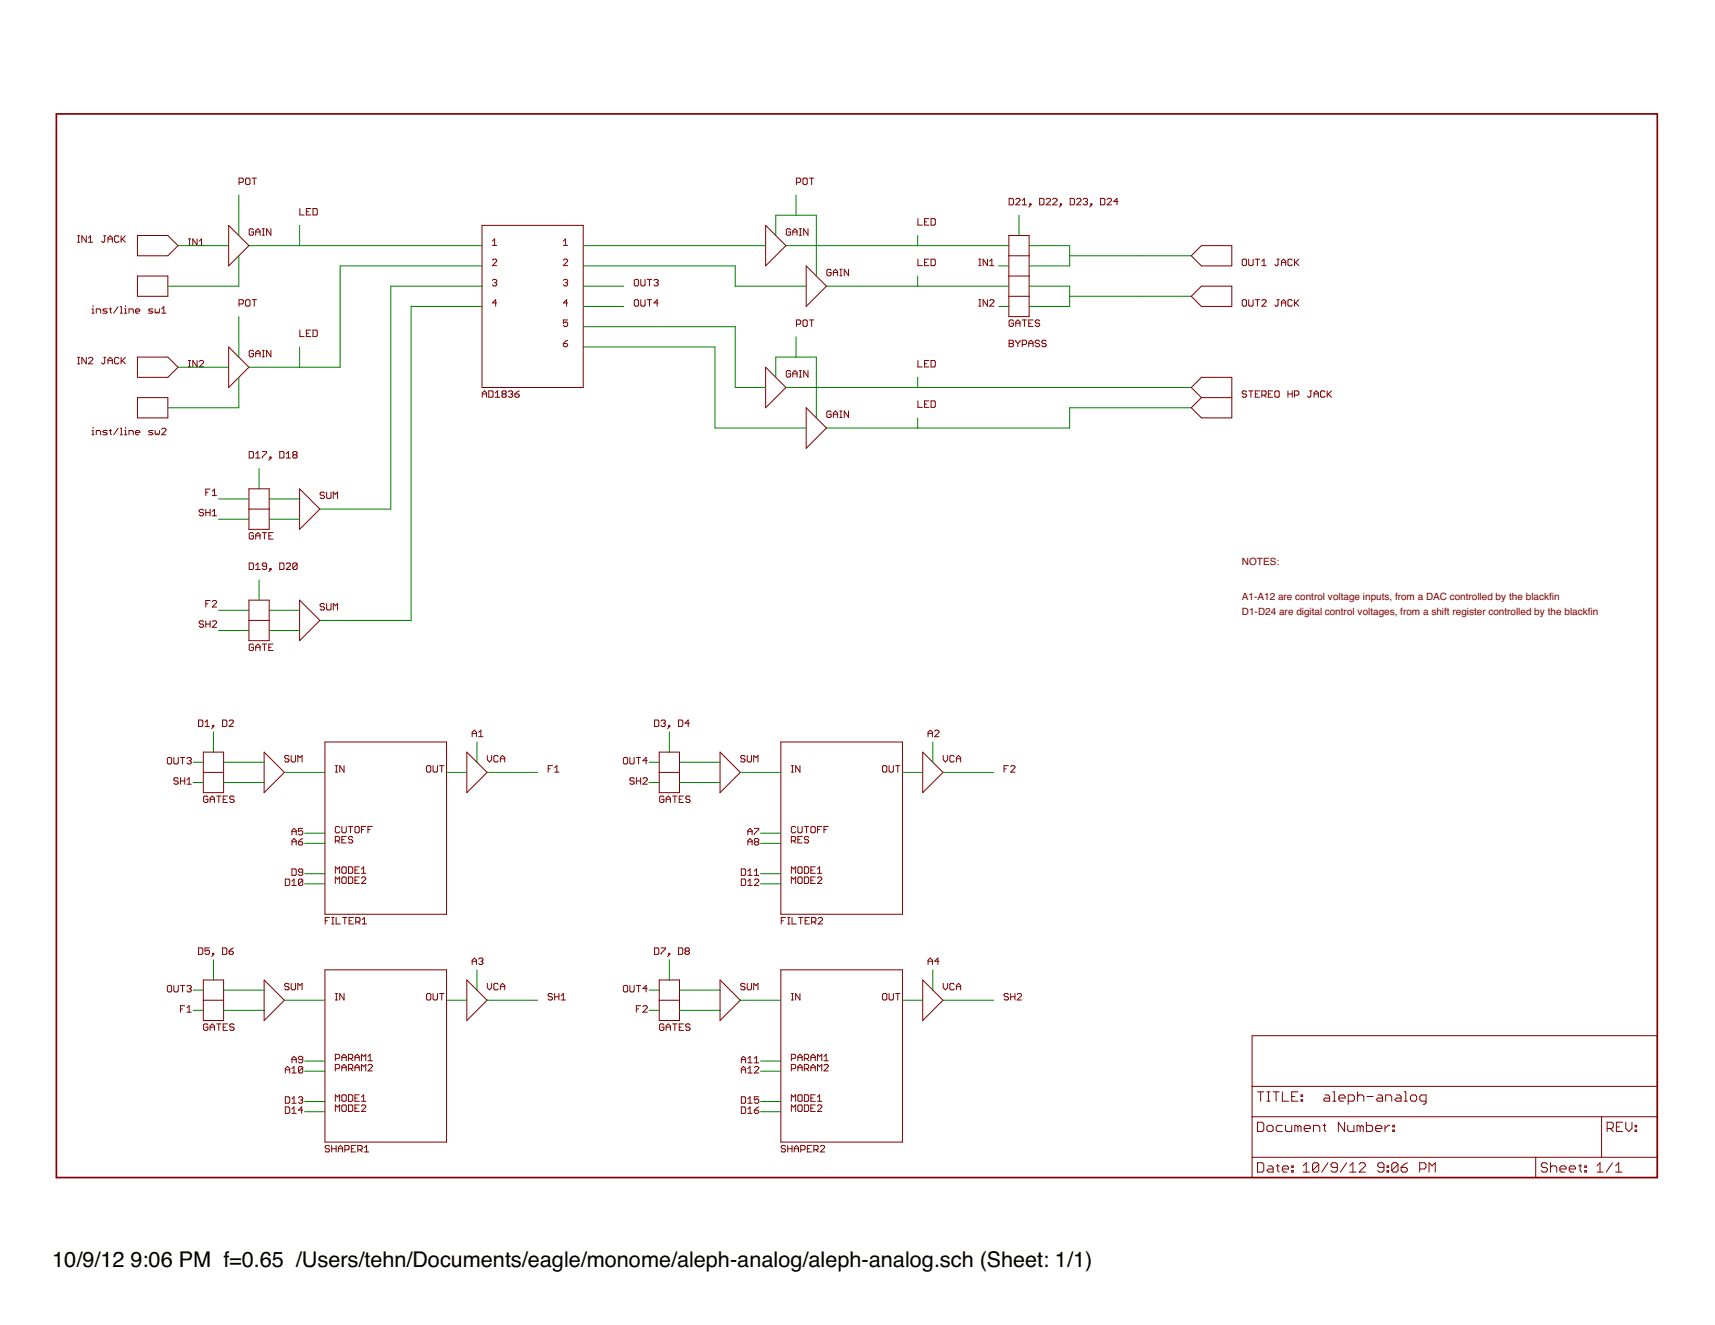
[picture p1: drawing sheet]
<svg xmlns="http://www.w3.org/2000/svg" width="279mm" height="216mm" viewBox="0 0 279 216" stroke-linecap="round" stroke-linejoin="round" font-family="sans-serif">
<defs><g id="words">
<g font-size="3.5">
<text x="8.5" y="206.4">10/9/12</text>
<text x="21.3" y="206.4">9:06 PM f=0.65 /Users/tehn/Documents/eagle/monome/aleph-analog/aleph-analog.sch (Sheet: 1/1)</text>
</g>
<g font-size="1.6" fill="#800000">
<text x="202.3" y="92">NOTES:</text>
<text x="202.3" y="97.8">A1-A12 are control voltage inputs, from a DAC controlled by the blackfn</text>
<text x="202.3" y="100.3">D1-D24 are digital control voltages, from a shift register controlled by the blackfn</text>
<text x="252.4" y="97.8">i</text>
<text x="258.7" y="100.3">i</text>
</g>
</g></defs>
<g fill="#800000" stroke="#800000" stroke-width=".16">
<path d="M22.4 38.4v3.3z"/>
<path d="M22.4 41.7h4.9z"/>
<path d="M29 40l-1.7 1.7z"/>
<path d="M27.3 38.4l1.7 1.6z"/>
<path d="M22.4 38.4h4.9z"/>
<path d="M12.6 39.5h.4z"/>
<path d="M12.8 38.4v1.1z"/>
<path d="M12.6 38.4h.4z"/>
<path d="M13.3 38.4v1.1z"/>
<path d="M13.3 38.4l.8 1.1z"/>
<path d="M14.1 38.4v1.1z"/>
<path d="M14.8 38.4l-.4 .4z"/>
<path d="M14.8 38.4v1.1z"/>
<path d="M14.4 39.5h.7z"/>
<path d="M16.5 39.3l.2 .2z"/>
<path d="M16.7 39.5h.2z"/>
<path d="M16.9 39.5l.2-.2z"/>
<path d="M17.1 38.4v.9z"/>
<path d="M16.9 38.4h.3z"/>
<path d="M17.6 38.8v.7z"/>
<path d="M17.6 38.8l.3-.4z"/>
<path d="M17.9 38.4l.4 .4z"/>
<path d="M18.3 38.8v.7z"/>
<path d="M17.6 38.9h.7z"/>
<path d="M19.2 38.4l.2 .2z"/>
<path d="M18.8 38.4h.4z"/>
<path d="M18.8 38.4l-.1 .2z"/>
<path d="M18.7 38.6v.7z"/>
<path d="M18.7 39.3l.1 .2z"/>
<path d="M18.8 39.5h.4z"/>
<path d="M19.2 39.5l.2-.2z"/>
<path d="M19.7 38.4v1.1z"/>
<path d="M20.4 38.4l-.7 .7z"/>
<path d="M19.9 38.9l.5 .6z"/>
<path d="M15 50.3h.2z"/>
<path d="M15.2 50.3v.7z"/>
<path d="M15 51h.3z"/>
<path d="M15.2 49.8v.2z"/>
<path d="M15.7 50.3v.7z"/>
<path d="M15.7 50.3h.5z"/>
<path d="M16.2 50.3l.2 .2z"/>
<path d="M16.4 50.5v.5z"/>
<path d="M16.8 51h.5z"/>
<path d="M17.5 50.9l-.2 .1z"/>
<path d="M17.3 50.7l.2 .2z"/>
<path d="M16.9 50.7h.4z"/>
<path d="M16.8 50.5l.1 .2z"/>
<path d="M16.8 50.5l.1-.2z"/>
<path d="M16.9 50.3h.6z"/>
<path d="M18 50.2v.7z"/>
<path d="M18 50.9l.2 .1z"/>
<path d="M17.8 50.3h.4z"/>
<path d="M19.2 50l-.7 1z"/>
<path d="M19.6 50h.2z"/>
<path d="M19.8 50v1z"/>
<path d="M19.6 51h.3z"/>
<path d="M20.3 50.3h.2z"/>
<path d="M20.5 50.3v.7z"/>
<path d="M20.3 51h.4z"/>
<path d="M20.5 49.8v.2z"/>
<path d="M21 50.3v.7z"/>
<path d="M21 50.3h.5z"/>
<path d="M21.5 50.3l.2 .2z"/>
<path d="M21.7 50.5v.5z"/>
<path d="M22.2 51h.4z"/>
<path d="M22.1 50.9l.1 .1z"/>
<path d="M22.1 50.5v.4z"/>
<path d="M22.1 50.5l.1-.2z"/>
<path d="M22.2 50.3h.4z"/>
<path d="M22.6 50.3l.2 .2z"/>
<path d="M22.8 50.5v.2z"/>
<path d="M22.1 50.7h.7z"/>
<path d="M24.2 51h.5z"/>
<path d="M24.7 51l.2-.1z"/>
<path d="M24.7 50.7l.2 .2z"/>
<path d="M24.4 50.7h.3z"/>
<path d="M24.2 50.5l.2 .2z"/>
<path d="M24.2 50.5l.2-.2z"/>
<path d="M24.4 50.3h.5z"/>
<path d="M25.3 50.3v.6z"/>
<path d="M25.3 50.9l.1 .1z"/>
<path d="M25.6 50.9l-.2 .1z"/>
<path d="M25.6 50.9l.2 .1z"/>
<path d="M25.8 51l.2-.1z"/>
<path d="M26 50.3v.6z"/>
<path d="M26.3 50.3l.4-.3z"/>
<path d="M26.7 50v1z"/>
<path d="M26.3 51h.7z"/>
<path d="M22.4 45v3.3z"/>
<path d="M22.4 48.3h4.9z"/>
<path d="M27.3 45v3.3z"/>
<path d="M22.4 45h4.9z"/>
<path d="M37.3 36.7v6.6z"/>
<path d="M37.3 43.3l3.3-3.3z"/>
<path d="M37.3 36.7l3.3 3.3z"/>
<path d="M41.1 37.3l.2 .1z"/>
<path d="M40.8 37.3h.3z"/>
<path d="M40.8 37.3l-.2 .1z"/>
<path d="M40.6 37.4v.8z"/>
<path d="M40.6 38.2l.2 .1z"/>
<path d="M40.8 38.3h.3z"/>
<path d="M41.3 38.2l-.2 .1z"/>
<path d="M41.3 37.8v.4z"/>
<path d="M41 37.8h.3z"/>
<path d="M41.7 37.6v.7z"/>
<path d="M41.7 37.6l.3-.3z"/>
<path d="M42 37.3l.4 .3z"/>
<path d="M42.4 37.6v.7z"/>
<path d="M41.7 37.8h.7z"/>
<path d="M42.7 38.3h.4z"/>
<path d="M42.9 37.3v1z"/>
<path d="M42.7 37.3h.4z"/>
<path d="M43.4 37.3v1z"/>
<path d="M43.4 37.3l.7 1z"/>
<path d="M44.1 37.3v1z"/>
<path d="M38.9 29v1.1z"/>
<path d="M38.9 29h.6z"/>
<path d="M39.5 29l.1 .2z"/>
<path d="M39.6 29.2v.3z"/>
<path d="M39.5 29.7l.1-.2z"/>
<path d="M38.9 29.7h.6z"/>
<path d="M40.2 29h.3z"/>
<path d="M40 29.2l.2-.2z"/>
<path d="M40 29.2v.7z"/>
<path d="M40 29.9l.2 .2z"/>
<path d="M40.2 30.1h.3z"/>
<path d="M40.5 30.1l.2-.2z"/>
<path d="M40.7 29.2v.7z"/>
<path d="M40.5 29l.2 .2z"/>
<path d="M41.4 29v1.1z"/>
<path d="M41.1 29h.7z"/>
<path d="M30.7 40h.4z"/>
<path d="M30.9 38.9v1.1z"/>
<path d="M30.7 38.9h.4z"/>
<path d="M31.4 38.9v1.1z"/>
<path d="M31.4 38.9l.7 1.1z"/>
<path d="M32.1 38.9v1.1z"/>
<path d="M32.5 39.3l.3-.4z"/>
<path d="M32.8 38.9v1.1z"/>
<path d="M32.5 40h.7z"/>
<path d="M48.9 34v1z"/>
<path d="M48.9 35h.7z"/>
<path d="M49.9 34h.7z"/>
<path d="M49.9 34v1z"/>
<path d="M49.9 35h.7z"/>
<path d="M49.9 34.5h.4z"/>
<path d="M51 34v1z"/>
<path d="M51 35h.5z"/>
<path d="M51.5 35l.2-.1z"/>
<path d="M51.7 34.1v.8z"/>
<path d="M51.5 34l.2 .1z"/>
<path d="M51 34h.5z"/>
<path d="M78.5 36.7v26.4z"/>
<path d="M78.5 63.1h16.5z"/>
<path d="M95 36.7v26.4z"/>
<path d="M78.5 36.7h16.5z"/>
<path d="M78.6 64v.7z"/>
<path d="M78.6 64l.3-.3z"/>
<path d="M78.9 63.7l.4 .3z"/>
<path d="M79.3 64v.7z"/>
<path d="M78.6 64.2h.7z"/>
<path d="M79.6 63.7v1z"/>
<path d="M79.6 64.7h.6z"/>
<path d="M80.2 64.7l.1-.1z"/>
<path d="M80.3 63.9v.7z"/>
<path d="M80.2 63.7l.1 .2z"/>
<path d="M79.6 63.7h.6z"/>
<path d="M80.7 64l.3-.3z"/>
<path d="M81 63.7v1z"/>
<path d="M80.7 64.7h.7z"/>
<path d="M81.8 63.9l.1-.2z"/>
<path d="M81.9 63.7h.4z"/>
<path d="M82.3 63.7l.2 .2z"/>
<path d="M82.5 63.9v.1z"/>
<path d="M82.5 64l-.2 .2z"/>
<path d="M82.3 64.2l.2 .2z"/>
<path d="M82.5 64.4v.2z"/>
<path d="M82.5 64.6l-.2 .1z"/>
<path d="M81.9 64.7h.4z"/>
<path d="M81.8 64.6l.1 .1z"/>
<path d="M81.8 64.4v.2z"/>
<path d="M81.9 64.2l-.1 .2z"/>
<path d="M81.8 64l.1 .2z"/>
<path d="M81.8 63.9v.1z"/>
<path d="M81.9 64.2h.4z"/>
<path d="M82.8 63.9l.2-.2z"/>
<path d="M83 63.7h.4z"/>
<path d="M83.4 63.7l.1 .2z"/>
<path d="M83.5 63.9v.1z"/>
<path d="M83.5 64l-.1 .2z"/>
<path d="M83.2 64.2h.2z"/>
<path d="M83.4 64.2l.1 .2z"/>
<path d="M83.5 64.4v.2z"/>
<path d="M83.5 64.6l-.1 .1z"/>
<path d="M83 64.7h.4z"/>
<path d="M82.8 64.6l.2 .1z"/>
<path d="M84.2 63.9l.4-.2z"/>
<path d="M83.9 64.2l.3-.3z"/>
<path d="M83.9 64.2v.4z"/>
<path d="M83.9 64.6l.2 .1z"/>
<path d="M84.1 64.7h.3z"/>
<path d="M84.4 64.7l.2-.1z"/>
<path d="M84.6 64.4v.2z"/>
<path d="M84.4 64.2l.2 .2z"/>
<path d="M83.9 64.2h.5z"/>
<path d="M80.2 39.3l.4-.4z"/>
<path d="M80.6 38.9v1.1z"/>
<path d="M80.2 40h.7z"/>
<path d="M80.2 43.3h.7z"/>
<path d="M80.9 42.6l-.7 .7z"/>
<path d="M80.9 42.4v.2z"/>
<path d="M80.8 42.2l.1 .2z"/>
<path d="M80.4 42.2h.4z"/>
<path d="M80.2 42.4l.2-.2z"/>
<path d="M80.2 45.7l.2-.2z"/>
<path d="M80.4 45.5h.4z"/>
<path d="M80.8 45.5l.1 .2z"/>
<path d="M80.9 45.7v.2z"/>
<path d="M80.9 45.9l-.1 .2z"/>
<path d="M80.6 46.1h.2z"/>
<path d="M80.8 46.1l.1 .1z"/>
<path d="M80.9 46.2v.2z"/>
<path d="M80.9 46.4l-.1 .2z"/>
<path d="M80.4 46.6h.4z"/>
<path d="M80.2 46.4l.2 .2z"/>
<path d="M80.8 48.8v1.1z"/>
<path d="M80.8 48.8l-.6 .6z"/>
<path d="M80.2 49.4h.7z"/>
<path d="M92.1 38.9l-.3 .4z"/>
<path d="M92.1 38.9v1.1z"/>
<path d="M91.8 40h.7z"/>
<path d="M91.8 43.3h.7z"/>
<path d="M92.5 42.6l-.7 .7z"/>
<path d="M92.5 42.4v.2z"/>
<path d="M92.3 42.2l.2 .2z"/>
<path d="M91.9 42.2h.4z"/>
<path d="M91.9 42.2l-.1 .2z"/>
<path d="M91.8 45.7l.1-.2z"/>
<path d="M91.9 45.5h.4z"/>
<path d="M92.3 45.5l.2 .2z"/>
<path d="M92.5 45.7v.2z"/>
<path d="M92.5 45.9l-.2 .2z"/>
<path d="M92.1 46.1h.2z"/>
<path d="M92.3 46.1l.2 .1z"/>
<path d="M92.5 46.2v.2z"/>
<path d="M92.5 46.4l-.2 .2z"/>
<path d="M91.9 46.6h.4z"/>
<path d="M91.8 46.4l.1 .2z"/>
<path d="M92.3 48.8v1.1z"/>
<path d="M92.3 48.8l-.5 .6z"/>
<path d="M91.8 49.4h.7z"/>
<path d="M91.8 52.1h.7z"/>
<path d="M91.8 52.1v.6z"/>
<path d="M91.8 52.7l.3-.2z"/>
<path d="M92.1 52.5h.2z"/>
<path d="M92.3 52.5l.2 .2z"/>
<path d="M92.5 52.7v.3z"/>
<path d="M92.5 53l-.2 .2z"/>
<path d="M91.9 53.2h.4z"/>
<path d="M91.8 53l.1 .2z"/>
<path d="M92.1 55.6l.4-.2z"/>
<path d="M92.1 55.6l-.3 .4z"/>
<path d="M91.8 56v.3z"/>
<path d="M91.8 56.3l.1 .2z"/>
<path d="M91.9 56.5h.4z"/>
<path d="M92.5 56.3l-.2 .2z"/>
<path d="M92.5 56.1v.2z"/>
<path d="M92.3 56l.2 .1z"/>
<path d="M91.8 56h.5z"/>
<path d="M22.4 58.2v3.3z"/>
<path d="M22.4 61.5h4.9z"/>
<path d="M27.3 61.5l1.7-1.7z"/>
<path d="M27.3 58.2l1.7 1.6z"/>
<path d="M22.4 58.2h4.9z"/>
<path d="M12.6 59.3h.4z"/>
<path d="M12.8 58.2v1.1z"/>
<path d="M12.6 58.2h.4z"/>
<path d="M13.3 58.2v1.1z"/>
<path d="M13.3 58.2l.8 1.1z"/>
<path d="M14.1 58.2v1.1z"/>
<path d="M14.4 59.3h.7z"/>
<path d="M14.4 59.3l.7-.7z"/>
<path d="M15.1 58.4v.2z"/>
<path d="M14.9 58.2l.2 .2z"/>
<path d="M14.6 58.2h.3z"/>
<path d="M14.6 58.2l-.2 .2z"/>
<path d="M16.5 59.1l.2 .2z"/>
<path d="M16.7 59.3h.2z"/>
<path d="M16.9 59.3l.2-.2z"/>
<path d="M17.1 58.2v.9z"/>
<path d="M16.9 58.2h.3z"/>
<path d="M17.6 58.6v.7z"/>
<path d="M17.6 58.6l.3-.4z"/>
<path d="M17.9 58.2l.4 .4z"/>
<path d="M18.3 58.6v.7z"/>
<path d="M17.6 58.8h.7z"/>
<path d="M19.2 58.2l.2 .2z"/>
<path d="M18.8 58.2h.4z"/>
<path d="M18.8 58.2l-.1 .2z"/>
<path d="M18.7 58.4v.7z"/>
<path d="M18.7 59.1l.1 .2z"/>
<path d="M18.8 59.3h.4z"/>
<path d="M19.4 59.1l-.2 .2z"/>
<path d="M19.7 58.2v1.1z"/>
<path d="M19.7 58.9l.7-.7z"/>
<path d="M19.9 58.8l.5 .5z"/>
<path d="M15 70.1h.2z"/>
<path d="M15.2 70.1v.7z"/>
<path d="M15 70.8h.3z"/>
<path d="M15.2 69.6v.2z"/>
<path d="M15.7 70.1v.7z"/>
<path d="M15.7 70.1h.5z"/>
<path d="M16.2 70.1l.2 .2z"/>
<path d="M16.4 70.3v.5z"/>
<path d="M16.8 70.8h.5z"/>
<path d="M17.3 70.8l.2-.1z"/>
<path d="M17.3 70.5l.2 .2z"/>
<path d="M16.9 70.5h.4z"/>
<path d="M16.8 70.3l.1 .2z"/>
<path d="M16.8 70.3l.1-.2z"/>
<path d="M16.9 70.1h.6z"/>
<path d="M18 70v.7z"/>
<path d="M18 70.7l.2 .1z"/>
<path d="M17.8 70.1h.4z"/>
<path d="M19.2 69.8l-.7 1z"/>
<path d="M19.6 69.8h.2z"/>
<path d="M19.8 69.8v1z"/>
<path d="M19.6 70.8h.3z"/>
<path d="M20.3 70.1h.2z"/>
<path d="M20.5 70.1v.7z"/>
<path d="M20.3 70.8h.4z"/>
<path d="M20.5 69.6v.2z"/>
<path d="M21 70.1v.7z"/>
<path d="M21 70.1h.5z"/>
<path d="M21.5 70.1l.2 .2z"/>
<path d="M21.7 70.3v.5z"/>
<path d="M22.2 70.8h.4z"/>
<path d="M22.1 70.7l.1 .1z"/>
<path d="M22.1 70.3v.4z"/>
<path d="M22.1 70.3l.1-.2z"/>
<path d="M22.2 70.1h.4z"/>
<path d="M22.6 70.1l.2 .2z"/>
<path d="M22.8 70.3v.2z"/>
<path d="M22.1 70.5h.7z"/>
<path d="M24.2 70.8h.5z"/>
<path d="M24.7 70.8l.2-.1z"/>
<path d="M24.7 70.5l.2 .2z"/>
<path d="M24.4 70.5h.3z"/>
<path d="M24.2 70.3l.2 .2z"/>
<path d="M24.2 70.3l.2-.2z"/>
<path d="M24.4 70.1h.5z"/>
<path d="M25.3 70.1v.6z"/>
<path d="M25.3 70.7l.1 .1z"/>
<path d="M25.4 70.8l.2-.1z"/>
<path d="M25.6 70.7l.2 .1z"/>
<path d="M25.8 70.8l.2-.1z"/>
<path d="M26 70.1v.6z"/>
<path d="M26.3 70.8h.7z"/>
<path d="M26.3 70.8l.7-.7z"/>
<path d="M27 70v.1z"/>
<path d="M26.9 69.8l.1 .2z"/>
<path d="M26.5 69.8h.4z"/>
<path d="M26.5 69.8l-.2 .2z"/>
<path d="M22.4 64.8v3.3z"/>
<path d="M22.4 68.1h4.9z"/>
<path d="M27.3 64.8v3.3z"/>
<path d="M22.4 64.8h4.9z"/>
<path d="M37.3 56.5v6.6z"/>
<path d="M37.3 63.1l3.3-3.3z"/>
<path d="M37.3 56.5l3.3 3.3z"/>
<path d="M41.1 57.1l.2 .2z"/>
<path d="M40.8 57.1h.3z"/>
<path d="M40.8 57.1l-.2 .2z"/>
<path d="M40.6 57.3v.7z"/>
<path d="M40.6 58l.2 .1z"/>
<path d="M40.8 58.1h.3z"/>
<path d="M41.3 58l-.2 .1z"/>
<path d="M41.3 57.6v.4z"/>
<path d="M41 57.6h.3z"/>
<path d="M41.7 57.4v.7z"/>
<path d="M41.7 57.4l.3-.3z"/>
<path d="M42 57.1l.4 .3z"/>
<path d="M42.4 57.4v.7z"/>
<path d="M41.7 57.6h.7z"/>
<path d="M42.7 58.1h.4z"/>
<path d="M42.9 57.1v1z"/>
<path d="M42.7 57.1h.4z"/>
<path d="M43.4 57.1v1z"/>
<path d="M43.4 57.1l.7 1z"/>
<path d="M44.1 57.1v1z"/>
<path d="M38.9 48.8v1.1z"/>
<path d="M38.9 48.8h.6z"/>
<path d="M39.5 48.8l.1 .2z"/>
<path d="M39.6 49v.4z"/>
<path d="M39.6 49.4l-.1 .1z"/>
<path d="M38.9 49.5h.6z"/>
<path d="M40.2 48.8h.3z"/>
<path d="M40 49l.2-.2z"/>
<path d="M40 49v.7z"/>
<path d="M40 49.7l.2 .2z"/>
<path d="M40.2 49.9h.3z"/>
<path d="M40.5 49.9l.2-.2z"/>
<path d="M40.7 49v.7z"/>
<path d="M40.5 48.8l.2 .2z"/>
<path d="M41.4 48.8v1.1z"/>
<path d="M41.1 48.8h.7z"/>
<path d="M30.7 59.8h.4z"/>
<path d="M30.9 58.7v1.1z"/>
<path d="M30.7 58.7h.4z"/>
<path d="M31.4 58.7v1.1z"/>
<path d="M31.4 58.7l.7 1.1z"/>
<path d="M32.1 58.7v1.1z"/>
<path d="M32.5 59.8h.7z"/>
<path d="M33.2 59.1l-.7 .7z"/>
<path d="M33.2 58.9v.2z"/>
<path d="M33 58.7l.2 .2z"/>
<path d="M32.6 58.7h.4z"/>
<path d="M32.6 58.7l-.1 .2z"/>
<path d="M48.9 53.8v1z"/>
<path d="M48.9 54.8h.7z"/>
<path d="M49.9 53.8h.7z"/>
<path d="M49.9 53.8v1z"/>
<path d="M49.9 54.8h.7z"/>
<path d="M49.9 54.3h.4z"/>
<path d="M51 53.8v1z"/>
<path d="M51 54.8h.5z"/>
<path d="M51.7 54.7l-.2 .1z"/>
<path d="M51.7 54v.7z"/>
<path d="M51.5 53.8l.2 .2z"/>
<path d="M51 53.8h.5z"/>
<path d="M33.5 97.9v1z"/>
<path d="M33.5 97.9h.7z"/>
<path d="M33.5 98.4h.4z"/>
<path d="M34.6 98.9h.7z"/>
<path d="M35.3 98.2l-.7 .7z"/>
<path d="M35.3 98v.2z"/>
<path d="M35.1 97.9l.2 .1z"/>
<path d="M34.8 97.9h.3z"/>
<path d="M34.8 97.9l-.2 .1z"/>
<path d="M33 101.2l.2 .1z"/>
<path d="M32.6 101.2h.4z"/>
<path d="M32.4 101.3l.2-.1z"/>
<path d="M32.4 101.3v.2z"/>
<path d="M32.4 101.5l.2 .2z"/>
<path d="M32.6 101.7h.4z"/>
<path d="M33 101.7l.2 .2z"/>
<path d="M33.2 101.9v.1z"/>
<path d="M33 102.2l.2-.2z"/>
<path d="M32.6 102.2h.4z"/>
<path d="M32.4 102l.2 .2z"/>
<path d="M33.5 101.2v1z"/>
<path d="M33.5 101.7h.7z"/>
<path d="M34.2 101.2v1z"/>
<path d="M34.6 102.2h.7z"/>
<path d="M35.3 101.5l-.7 .7z"/>
<path d="M35.3 101.3v.2z"/>
<path d="M35.1 101.2l.2 .1z"/>
<path d="M34.8 101.2h.3z"/>
<path d="M34.8 101.2l-.2 .1z"/>
<path d="M40.6 97.8v3.3z"/>
<path d="M40.6 101.1h3.3z"/>
<path d="M43.9 97.8v3.3z"/>
<path d="M40.6 97.8h3.3z"/>
<path d="M40.6 101.1v3.3z"/>
<path d="M40.6 104.4h3.3z"/>
<path d="M43.9 101.1v3.3z"/>
<path d="M48.8 97.8v6.6z"/>
<path d="M48.8 104.4l3.3-3.3z"/>
<path d="M48.8 97.8l3.3 3.3z"/>
<path d="M41.1 104.9l.2 .2z"/>
<path d="M40.8 104.9h.3z"/>
<path d="M40.8 104.9l-.2 .2z"/>
<path d="M40.6 105.1v.7z"/>
<path d="M40.6 105.8l.2 .2z"/>
<path d="M40.8 106h.3z"/>
<path d="M41.1 106l.2-.2z"/>
<path d="M41.3 105.5v.3z"/>
<path d="M41 105.5h.3z"/>
<path d="M41.7 105.3v.7z"/>
<path d="M41.7 105.3l.3-.4z"/>
<path d="M42 104.9l.4 .4z"/>
<path d="M42.4 105.3v.7z"/>
<path d="M41.7 105.5h.7z"/>
<path d="M43.1 104.9v1.1z"/>
<path d="M42.7 104.9h.7z"/>
<path d="M43.8 104.9h.7z"/>
<path d="M43.8 104.9v1.1z"/>
<path d="M43.8 106h.7z"/>
<path d="M43.8 105.5h.4z"/>
<path d="M52.7 98.3l.2 .2z"/>
<path d="M52.3 98.3h.4z"/>
<path d="M52.3 98.3l-.1 .2z"/>
<path d="M52.2 98.5v.2z"/>
<path d="M52.2 98.7l.1 .2z"/>
<path d="M52.3 98.9h.4z"/>
<path d="M52.7 98.9l.2 .1z"/>
<path d="M52.9 99v.2z"/>
<path d="M52.9 99.2l-.2 .2z"/>
<path d="M52.3 99.4h.4z"/>
<path d="M52.2 99.2l.1 .2z"/>
<path d="M53.2 98.3v.9z"/>
<path d="M53.2 99.2l.2 .2z"/>
<path d="M53.4 99.4h.3z"/>
<path d="M53.7 99.4l.2-.2z"/>
<path d="M53.9 98.3v.9z"/>
<path d="M54.3 98.3v1.1z"/>
<path d="M54.3 98.3l.3 .4z"/>
<path d="M54.6 98.7l.4-.4z"/>
<path d="M55 98.3v1.1z"/>
<path d="M40.6 91.7v1.1z"/>
<path d="M40.6 92.8h.5z"/>
<path d="M41.1 92.8l.2-.2z"/>
<path d="M41.3 91.9v.7z"/>
<path d="M41.1 91.7l.2 .2z"/>
<path d="M40.6 91.7h.5z"/>
<path d="M41.7 92.1l.3-.4z"/>
<path d="M42 91.7v1.1z"/>
<path d="M41.7 92.8h.7z"/>
<path d="M42.7 92.6l.2 .2z"/>
<path d="M42.9 92.8h.4z"/>
<path d="M43.3 92.8l.1-.2z"/>
<path d="M43.4 91.9v.7z"/>
<path d="M43.3 91.7l.1 .2z"/>
<path d="M42.9 91.7h.4z"/>
<path d="M42.9 91.7l-.2 .2z"/>
<path d="M42.7 91.9v.2z"/>
<path d="M42.7 92.1l.2 .2z"/>
<path d="M42.9 92.3h.5z"/>
<path d="M43.8 93.2l.4-.4z"/>
<path d="M44.2 92.6v.2z"/>
<path d="M44 92.6h.2z"/>
<path d="M44 92.6v.2z"/>
<path d="M44 92.8h.2z"/>
<path d="M45.6 91.7v1.1z"/>
<path d="M45.6 92.8h.5z"/>
<path d="M46.1 92.8l.2-.2z"/>
<path d="M46.3 91.9v.7z"/>
<path d="M46.1 91.7l.2 .2z"/>
<path d="M45.6 91.7h.5z"/>
<path d="M46.6 92.8h.7z"/>
<path d="M46.6 92.8l.7-.7z"/>
<path d="M47.3 91.9v.2z"/>
<path d="M47.2 91.7l.1 .2z"/>
<path d="M46.8 91.7h.4z"/>
<path d="M46.8 91.7l-.2 .2z"/>
<path d="M47.7 91.9v.7z"/>
<path d="M47.7 91.9l.2-.2z"/>
<path d="M47.9 91.7h.3z"/>
<path d="M48.2 91.7l.2 .2z"/>
<path d="M48.4 91.9v.7z"/>
<path d="M48.2 92.8l.2-.2z"/>
<path d="M47.9 92.8h.3z"/>
<path d="M47.7 92.6l.2 .2z"/>
<path d="M47.7 92.6l.7-.7z"/>
<path d="M33.5 79.7v1.1z"/>
<path d="M33.5 79.7h.7z"/>
<path d="M33.5 80.2h.4z"/>
<path d="M34.6 80.1l.3-.4z"/>
<path d="M34.9 79.7v1.1z"/>
<path d="M34.6 80.8h.7z"/>
<path d="M33 83l.2 .2z"/>
<path d="M32.6 83h.4z"/>
<path d="M32.4 83.2l.2-.2z"/>
<path d="M32.4 83.2v.1z"/>
<path d="M32.4 83.3l.2 .2z"/>
<path d="M32.6 83.5h.4z"/>
<path d="M33 83.5l.2 .2z"/>
<path d="M33.2 83.7v.2z"/>
<path d="M33.2 83.9l-.2 .2z"/>
<path d="M32.6 84.1h.4z"/>
<path d="M32.4 83.9l.2 .2z"/>
<path d="M33.5 83v1.1z"/>
<path d="M33.5 83.5h.7z"/>
<path d="M34.2 83v1.1z"/>
<path d="M34.6 83.3l.3-.3z"/>
<path d="M34.9 83v1.1z"/>
<path d="M34.6 84.1h.7z"/>
<path d="M40.6 79.7v3.3z"/>
<path d="M40.6 83h3.3z"/>
<path d="M43.9 79.7v3.3z"/>
<path d="M40.6 79.7h3.3z"/>
<path d="M40.6 83v3.3z"/>
<path d="M40.6 86.3h3.3z"/>
<path d="M43.9 83v3.3z"/>
<path d="M48.8 79.7v6.6z"/>
<path d="M48.8 86.3l3.3-3.3z"/>
<path d="M48.8 79.7l3.3 3.3z"/>
<path d="M41.1 86.8l.2 .2z"/>
<path d="M40.8 86.8h.3z"/>
<path d="M40.8 86.8l-.2 .2z"/>
<path d="M40.6 87v.7z"/>
<path d="M40.6 87.7l.2 .1z"/>
<path d="M40.8 87.8h.3z"/>
<path d="M41.1 87.8l.2-.1z"/>
<path d="M41.3 87.3v.4z"/>
<path d="M41 87.3h.3z"/>
<path d="M41.7 87.1v.7z"/>
<path d="M41.7 87.1l.3-.3z"/>
<path d="M42 86.8l.4 .3z"/>
<path d="M42.4 87.1v.7z"/>
<path d="M41.7 87.3h.7z"/>
<path d="M43.1 86.8v1z"/>
<path d="M42.7 86.8h.7z"/>
<path d="M43.8 86.8h.7z"/>
<path d="M43.8 86.8v1z"/>
<path d="M43.8 87.8h.7z"/>
<path d="M43.8 87.3h.4z"/>
<path d="M52.7 80.2l.2 .2z"/>
<path d="M52.3 80.2h.4z"/>
<path d="M52.3 80.2l-.1 .2z"/>
<path d="M52.2 80.4v.1z"/>
<path d="M52.2 80.5l.1 .2z"/>
<path d="M52.3 80.7h.4z"/>
<path d="M52.7 80.7l.2 .2z"/>
<path d="M52.9 80.9v.2z"/>
<path d="M52.9 81.1l-.2 .1z"/>
<path d="M52.3 81.2h.4z"/>
<path d="M52.2 81.1l.1 .1z"/>
<path d="M53.2 80.2v.9z"/>
<path d="M53.2 81.1l.2 .1z"/>
<path d="M53.4 81.2h.3z"/>
<path d="M53.7 81.2l.2-.1z"/>
<path d="M53.9 80.2v.9z"/>
<path d="M54.3 80.2v1z"/>
<path d="M54.3 80.2l.3 .3z"/>
<path d="M54.6 80.5l.4-.3z"/>
<path d="M55 80.2v1z"/>
<path d="M40.6 73.6v1z"/>
<path d="M40.6 74.6h.5z"/>
<path d="M41.1 74.6l.2-.1z"/>
<path d="M41.3 73.8v.7z"/>
<path d="M41.1 73.6l.2 .2z"/>
<path d="M40.6 73.6h.5z"/>
<path d="M41.7 73.9l.3-.3z"/>
<path d="M42 73.6v1z"/>
<path d="M41.7 74.6h.7z"/>
<path d="M42.7 73.6h.7z"/>
<path d="M43.4 73.6v.2z"/>
<path d="M43.4 73.8l-.7 .7z"/>
<path d="M42.7 74.5v.1z"/>
<path d="M43.8 75l.4-.4z"/>
<path d="M44.2 74.5v.1z"/>
<path d="M44 74.5h.2z"/>
<path d="M44 74.5v.1z"/>
<path d="M44 74.6h.2z"/>
<path d="M45.6 73.6v1z"/>
<path d="M45.6 74.6h.5z"/>
<path d="M46.1 74.6l.2-.1z"/>
<path d="M46.3 73.8v.7z"/>
<path d="M46.1 73.6l.2 .2z"/>
<path d="M45.6 73.6h.5z"/>
<path d="M46.6 73.9l.4-.3z"/>
<path d="M47 73.6v1z"/>
<path d="M46.6 74.6h.7z"/>
<path d="M47.7 73.8l.2-.2z"/>
<path d="M47.9 73.6h.3z"/>
<path d="M48.2 73.6l.2 .2z"/>
<path d="M48.4 73.8v.1z"/>
<path d="M48.2 74.1l.2-.2z"/>
<path d="M48.2 74.1l.2 .2z"/>
<path d="M48.4 74.3v.2z"/>
<path d="M48.2 74.6l.2-.1z"/>
<path d="M47.9 74.6h.3z"/>
<path d="M47.7 74.5l.2 .1z"/>
<path d="M47.7 74.3v.2z"/>
<path d="M47.7 74.3l.2-.2z"/>
<path d="M47.7 73.9l.2 .2z"/>
<path d="M47.7 73.8v.1z"/>
<path d="M47.9 74.1h.3z"/>
<path d="M103.5 45.5h.4z"/>
<path d="M103.5 45.5l-.2 .2z"/>
<path d="M103.3 45.7v.7z"/>
<path d="M103.3 46.4l.2 .2z"/>
<path d="M103.5 46.6h.4z"/>
<path d="M104 46.4l-.1 .2z"/>
<path d="M104 45.7v.7z"/>
<path d="M103.9 45.5l.1 .2z"/>
<path d="M104.4 45.5v.9z"/>
<path d="M104.4 46.4l.2 .2z"/>
<path d="M104.6 46.6h.3z"/>
<path d="M105.1 46.4l-.2 .2z"/>
<path d="M105.1 45.5v.9z"/>
<path d="M105.8 45.5v1.1z"/>
<path d="M105.5 45.5h.7z"/>
<path d="M106.5 45.7l.2-.2z"/>
<path d="M106.7 45.5h.4z"/>
<path d="M107.1 45.5l.1 .2z"/>
<path d="M107.2 45.7v.2z"/>
<path d="M107.2 45.9l-.1 .2z"/>
<path d="M106.9 46.1h.2z"/>
<path d="M107.1 46.1l.1 .1z"/>
<path d="M107.2 46.2v.2z"/>
<path d="M107.2 46.4l-.1 .2z"/>
<path d="M106.7 46.6h.4z"/>
<path d="M106.5 46.4l.2 .2z"/>
<path d="M103.5 48.8h.4z"/>
<path d="M103.5 48.8l-.2 .2z"/>
<path d="M103.3 49v.7z"/>
<path d="M103.3 49.7l.2 .2z"/>
<path d="M103.5 49.9h.4z"/>
<path d="M104 49.7l-.1 .2z"/>
<path d="M104 49v.7z"/>
<path d="M103.9 48.8l.1 .2z"/>
<path d="M104.4 48.8v.9z"/>
<path d="M104.4 49.7l.2 .2z"/>
<path d="M104.6 49.9h.3z"/>
<path d="M105.1 49.7l-.2 .2z"/>
<path d="M105.1 48.8v.9z"/>
<path d="M105.8 48.8v1.1z"/>
<path d="M105.5 48.8h.7z"/>
<path d="M107.1 48.8v1.1z"/>
<path d="M107.1 48.8l-.6 .6z"/>
<path d="M106.5 49.4h.7z"/>
<path d="M124.7 36.7v6.6z"/>
<path d="M124.7 43.3l3.3-3.3z"/>
<path d="M124.7 36.7l3.3 3.3z"/>
<path d="M131.3 43.3v6.6z"/>
<path d="M131.3 49.9l3.3-3.3z"/>
<path d="M131.3 43.3l3.3 3.3z"/>
<path d="M129.8 29v1.1z"/>
<path d="M129.8 29h.5z"/>
<path d="M130.3 29l.2 .2z"/>
<path d="M130.5 29.2v.3z"/>
<path d="M130.3 29.7l.2-.2z"/>
<path d="M129.8 29.7h.5z"/>
<path d="M131 29h.3z"/>
<path d="M131 29l-.2 .2z"/>
<path d="M130.8 29.2v.7z"/>
<path d="M130.8 29.9l.2 .2z"/>
<path d="M131 30.1h.3z"/>
<path d="M131.3 30.1l.2-.2z"/>
<path d="M131.5 29.2v.7z"/>
<path d="M131.3 29l.2 .2z"/>
<path d="M132.2 29v1.1z"/>
<path d="M131.9 29h.7z"/>
<path d="M128.6 37.3l.2 .1z"/>
<path d="M128.3 37.3h.3z"/>
<path d="M128.3 37.3l-.2 .1z"/>
<path d="M128.1 37.4v.8z"/>
<path d="M128.1 38.2l.2 .1z"/>
<path d="M128.3 38.3h.3z"/>
<path d="M128.8 38.2l-.2 .1z"/>
<path d="M128.8 37.8v.4z"/>
<path d="M128.4 37.8h.4z"/>
<path d="M129.2 37.6v.7z"/>
<path d="M129.2 37.6l.3-.3z"/>
<path d="M129.5 37.3l.4 .3z"/>
<path d="M129.9 37.6v.7z"/>
<path d="M129.2 37.8h.7z"/>
<path d="M130.2 38.3h.4z"/>
<path d="M130.4 37.3v1z"/>
<path d="M130.2 37.3h.4z"/>
<path d="M130.9 37.3v1z"/>
<path d="M130.9 37.3l.7 1z"/>
<path d="M131.6 37.3v1z"/>
<path d="M135.2 43.9l.2 .1z"/>
<path d="M134.9 43.9h.3z"/>
<path d="M134.9 43.9l-.2 .1z"/>
<path d="M134.7 44v.7z"/>
<path d="M134.7 44.7l.2 .2z"/>
<path d="M134.9 44.9h.3z"/>
<path d="M135.4 44.7l-.2 .2z"/>
<path d="M135.4 44.4v.3z"/>
<path d="M135 44.4h.4z"/>
<path d="M135.8 44.2v.7z"/>
<path d="M136.1 43.9l-.3 .3z"/>
<path d="M136.1 43.9l.4 .3z"/>
<path d="M136.5 44.2v.7z"/>
<path d="M135.8 44.4h.7z"/>
<path d="M136.8 44.9h.4z"/>
<path d="M137 43.9v1z"/>
<path d="M136.8 43.9h.4z"/>
<path d="M137.5 43.9v1z"/>
<path d="M137.5 43.9l.7 1z"/>
<path d="M138.2 43.9v1z"/>
<path d="M149.5 35.6v1.1z"/>
<path d="M149.5 36.7h.8z"/>
<path d="M150.6 35.6h.7z"/>
<path d="M150.6 35.6v1.1z"/>
<path d="M150.6 36.7h.7z"/>
<path d="M150.6 36.2h.4z"/>
<path d="M151.7 35.6v1.1z"/>
<path d="M151.7 36.7h.5z"/>
<path d="M152.2 36.7l.2-.2z"/>
<path d="M152.4 35.8v.7z"/>
<path d="M152.2 35.6l.2 .2z"/>
<path d="M151.7 35.6h.5z"/>
<path d="M149.5 42.2v1.1z"/>
<path d="M149.5 43.3h.8z"/>
<path d="M150.6 42.2h.7z"/>
<path d="M150.6 42.2v1.1z"/>
<path d="M150.6 43.3h.7z"/>
<path d="M150.6 42.8h.4z"/>
<path d="M151.7 42.2v1.1z"/>
<path d="M151.7 43.3h.5z"/>
<path d="M152.4 43.1l-.2 .2z"/>
<path d="M152.4 42.4v.7z"/>
<path d="M152.2 42.2l.2 .2z"/>
<path d="M151.7 42.2h.5z"/>
<path d="M164.4 41.7v3.3z"/>
<path d="M164.4 45h3.3z"/>
<path d="M167.7 41.7v3.3z"/>
<path d="M164.4 41.7h3.3z"/>
<path d="M164.4 38.4v3.3z"/>
<path d="M164.4 38.4h3.3z"/>
<path d="M167.7 38.4v3.3z"/>
<path d="M164.4 45v3.3z"/>
<path d="M164.4 48.3h3.3z"/>
<path d="M167.7 45v3.3z"/>
<path d="M164.4 48.3v3.3z"/>
<path d="M164.4 51.6h3.3z"/>
<path d="M167.7 48.3v3.3z"/>
<path d="M164.4 32.3v1.1z"/>
<path d="M164.4 33.4h.5z"/>
<path d="M164.9 33.4l.2-.2z"/>
<path d="M165.1 32.5v.7z"/>
<path d="M164.9 32.3l.2 .2z"/>
<path d="M164.4 32.3h.5z"/>
<path d="M165.5 33.4h.7z"/>
<path d="M165.5 33.4l.7-.7z"/>
<path d="M166.2 32.5v.2z"/>
<path d="M166 32.3l.2 .2z"/>
<path d="M165.7 32.3h.3z"/>
<path d="M165.7 32.3l-.2 .2z"/>
<path d="M166.9 32.3l-.4 .4z"/>
<path d="M166.9 32.3v1.1z"/>
<path d="M166.5 33.4h.7z"/>
<path d="M167.6 33.7l.4-.3z"/>
<path d="M168 33.2v.2z"/>
<path d="M167.8 33.2h.2z"/>
<path d="M167.8 33.2v.2z"/>
<path d="M167.8 33.4h.2z"/>
<path d="M169.4 32.3v1.1z"/>
<path d="M169.4 33.4h.5z"/>
<path d="M169.9 33.4l.2-.2z"/>
<path d="M170.1 32.5v.7z"/>
<path d="M169.9 32.3l.2 .2z"/>
<path d="M169.4 32.3h.5z"/>
<path d="M170.4 33.4h.8z"/>
<path d="M170.4 33.4l.8-.7z"/>
<path d="M171.2 32.5v.2z"/>
<path d="M171 32.3l.2 .2z"/>
<path d="M170.6 32.3h.4z"/>
<path d="M170.4 32.5l.2-.2z"/>
<path d="M171.5 33.4h.7z"/>
<path d="M171.5 33.4l.7-.7z"/>
<path d="M172.2 32.5v.2z"/>
<path d="M172 32.3l.2 .2z"/>
<path d="M171.7 32.3h.3z"/>
<path d="M171.5 32.5l.2-.2z"/>
<path d="M172.9 33.4l-.3 .3z"/>
<path d="M172.9 33.2v.2z"/>
<path d="M172.7 33.2h.2z"/>
<path d="M172.7 33.2v.2z"/>
<path d="M172.7 33.4h.2z"/>
<path d="M174.3 32.3v1.1z"/>
<path d="M174.3 33.4h.6z"/>
<path d="M174.9 33.4l.1-.2z"/>
<path d="M175 32.5v.7z"/>
<path d="M174.9 32.3l.1 .2z"/>
<path d="M174.3 32.3h.6z"/>
<path d="M175.4 33.4h.7z"/>
<path d="M175.4 33.4l.7-.7z"/>
<path d="M176.1 32.5v.2z"/>
<path d="M175.9 32.3l.2 .2z"/>
<path d="M175.6 32.3h.3z"/>
<path d="M175.6 32.3l-.2 .2z"/>
<path d="M176.5 32.5l.1-.2z"/>
<path d="M176.6 32.3h.4z"/>
<path d="M177 32.3l.2 .2z"/>
<path d="M177.2 32.5v.2z"/>
<path d="M177.2 32.7l-.2 .2z"/>
<path d="M176.8 32.9h.2z"/>
<path d="M177 32.9l.2 .1z"/>
<path d="M177.2 33v.2z"/>
<path d="M177.2 33.2l-.2 .2z"/>
<path d="M176.6 33.4h.4z"/>
<path d="M176.5 33.2l.1 .2z"/>
<path d="M177.5 33.7l.4-.3z"/>
<path d="M177.9 33.2v.2z"/>
<path d="M177.7 33.2h.2z"/>
<path d="M177.7 33.2v.2z"/>
<path d="M177.7 33.4h.2z"/>
<path d="M179.3 32.3v1.1z"/>
<path d="M179.3 33.4h.5z"/>
<path d="M179.8 33.4l.2-.2z"/>
<path d="M180 32.5v.7z"/>
<path d="M179.8 32.3l.2 .2z"/>
<path d="M179.3 32.3h.5z"/>
<path d="M180.4 33.4h.7z"/>
<path d="M180.4 33.4l.7-.7z"/>
<path d="M181.1 32.5v.2z"/>
<path d="M180.9 32.3l.2 .2z"/>
<path d="M180.6 32.3h.3z"/>
<path d="M180.4 32.5l.2-.2z"/>
<path d="M182 32.3v1.1z"/>
<path d="M182 32.3l-.6 .6z"/>
<path d="M181.4 32.9h.7z"/>
<path d="M164.9 52.1l.2 .2z"/>
<path d="M164.6 52.1h.3z"/>
<path d="M164.4 52.3l.2-.2z"/>
<path d="M164.4 52.3v.7z"/>
<path d="M164.4 53l.2 .2z"/>
<path d="M164.6 53.2h.3z"/>
<path d="M164.9 53.2l.2-.2z"/>
<path d="M165.1 52.7v.3z"/>
<path d="M164.8 52.7h.3z"/>
<path d="M165.5 52.5v.7z"/>
<path d="M165.5 52.5l.3-.4z"/>
<path d="M165.8 52.1l.4 .4z"/>
<path d="M166.2 52.5v.7z"/>
<path d="M165.5 52.7h.7z"/>
<path d="M166.9 52.1v1.1z"/>
<path d="M166.5 52.1h.7z"/>
<path d="M167.6 52.1h.7z"/>
<path d="M167.6 52.1v1.1z"/>
<path d="M167.6 53.2h.7z"/>
<path d="M167.6 52.7h.4z"/>
<path d="M169.2 52.1l.2 .2z"/>
<path d="M168.8 52.1h.4z"/>
<path d="M168.7 52.3l.1-.2z"/>
<path d="M168.7 52.3v.2z"/>
<path d="M168.7 52.5l.1 .2z"/>
<path d="M168.8 52.7h.4z"/>
<path d="M169.2 52.7l.2 .1z"/>
<path d="M169.4 52.8v.2z"/>
<path d="M169.2 53.2l.2-.2z"/>
<path d="M168.8 53.2h.4z"/>
<path d="M168.7 53l.1 .2z"/>
<path d="M164.4 55.4v1.1z"/>
<path d="M164.4 55.4h.5z"/>
<path d="M164.9 55.4l.2 .2z"/>
<path d="M165.1 55.6v.2z"/>
<path d="M165.1 55.8l-.2 .2z"/>
<path d="M164.9 56l.2 .1z"/>
<path d="M165.1 56.1v.2z"/>
<path d="M165.1 56.3l-.2 .2z"/>
<path d="M164.4 56.5h.5z"/>
<path d="M164.4 56h.5z"/>
<path d="M165.5 55.4v.2z"/>
<path d="M165.5 55.6l.3 .4z"/>
<path d="M165.8 56l.4-.4z"/>
<path d="M166.2 55.4v.2z"/>
<path d="M165.8 56v.5z"/>
<path d="M166.5 55.4v1.1z"/>
<path d="M166.5 55.4h.6z"/>
<path d="M167.1 55.4l.1 .2z"/>
<path d="M167.2 55.6v.4z"/>
<path d="M167.2 56l-.1 .1z"/>
<path d="M166.5 56.1h.6z"/>
<path d="M167.6 55.8v.7z"/>
<path d="M167.6 55.8l.4-.4z"/>
<path d="M168 55.4l.3 .4z"/>
<path d="M168.3 55.8v.7z"/>
<path d="M167.6 56h.7z"/>
<path d="M169.2 55.4l.2 .2z"/>
<path d="M168.8 55.4h.4z"/>
<path d="M168.7 55.6l.1-.2z"/>
<path d="M168.7 55.6v.2z"/>
<path d="M168.7 55.8l.1 .2z"/>
<path d="M168.8 56h.4z"/>
<path d="M169.2 56l.2 .1z"/>
<path d="M169.4 56.1v.2z"/>
<path d="M169.2 56.5l.2-.2z"/>
<path d="M168.8 56.5h.4z"/>
<path d="M168.7 56.3l.1 .2z"/>
<path d="M170.3 55.4l.1 .2z"/>
<path d="M169.9 55.4h.4z"/>
<path d="M169.9 55.4l-.2 .2z"/>
<path d="M169.7 55.6v.2z"/>
<path d="M169.7 55.8l.2 .2z"/>
<path d="M169.9 56h.4z"/>
<path d="M170.3 56l.1 .1z"/>
<path d="M170.4 56.1v.2z"/>
<path d="M170.4 56.3l-.1 .2z"/>
<path d="M169.9 56.5h.4z"/>
<path d="M169.7 56.3l.2 .2z"/>
<path d="M159.4 43.3h.4z"/>
<path d="M159.6 42.2v1.1z"/>
<path d="M159.4 42.2h.4z"/>
<path d="M160.2 42.2v1.1z"/>
<path d="M160.2 42.2l.7 1.1z"/>
<path d="M160.9 42.2v1.1z"/>
<path d="M161.2 42.6l.4-.4z"/>
<path d="M161.6 42.2v1.1z"/>
<path d="M161.2 43.3h.7z"/>
<path d="M159.4 49.9h.4z"/>
<path d="M159.6 48.8v1.1z"/>
<path d="M159.4 48.8h.4z"/>
<path d="M160.2 48.8v1.1z"/>
<path d="M160.2 48.8l.7 1.1z"/>
<path d="M160.9 48.8v1.1z"/>
<path d="M161.2 49.9h.7z"/>
<path d="M161.9 49.2l-.7 .7z"/>
<path d="M161.9 49v.2z"/>
<path d="M161.8 48.8l.1 .2z"/>
<path d="M161.4 48.8h.4z"/>
<path d="M161.4 48.8l-.2 .2z"/>
<path d="M200.7 40v3.3z"/>
<path d="M195.7 40h5z"/>
<path d="M194.1 41.7l1.6-1.7z"/>
<path d="M194.1 41.7l1.6 1.6z"/>
<path d="M195.7 43.3h5z"/>
<path d="M202.5 42.2h.4z"/>
<path d="M202.4 42.4l.1-.2z"/>
<path d="M202.4 42.4v.7z"/>
<path d="M202.4 43.1l.1 .2z"/>
<path d="M202.5 43.3h.4z"/>
<path d="M203.1 43.1l-.2 .2z"/>
<path d="M203.1 42.4v.7z"/>
<path d="M202.9 42.2l.2 .2z"/>
<path d="M203.4 42.2v.9z"/>
<path d="M203.4 43.1l.2 .2z"/>
<path d="M203.6 43.3h.4z"/>
<path d="M204 43.3l.2-.2z"/>
<path d="M204.2 42.2v.9z"/>
<path d="M204.9 42.2v1.1z"/>
<path d="M204.5 42.2h.7z"/>
<path d="M205.6 42.6l.3-.4z"/>
<path d="M205.9 42.2v1.1z"/>
<path d="M205.6 43.3h.7z"/>
<path d="M207.7 43.1l.2 .2z"/>
<path d="M207.9 43.3h.1z"/>
<path d="M208.2 43.1l-.2 .2z"/>
<path d="M208.2 42.2v.9z"/>
<path d="M208 42.2h.4z"/>
<path d="M208.8 42.6v.7z"/>
<path d="M208.8 42.6l.3-.4z"/>
<path d="M209.1 42.2l.4 .4z"/>
<path d="M209.5 42.6v.7z"/>
<path d="M208.8 42.8h.7z"/>
<path d="M210.4 42.2l.1 .2z"/>
<path d="M210 42.2h.4z"/>
<path d="M210 42.2l-.2 .2z"/>
<path d="M209.8 42.4v.7z"/>
<path d="M209.8 43.1l.2 .2z"/>
<path d="M210 43.3h.4z"/>
<path d="M210.5 43.1l-.1 .2z"/>
<path d="M210.9 42.2v1.1z"/>
<path d="M210.9 42.9l.7-.7z"/>
<path d="M211.1 42.8l.5 .5z"/>
<path d="M200.7 46.6v3.3z"/>
<path d="M195.7 46.6h5z"/>
<path d="M194.1 48.3l1.6-1.7z"/>
<path d="M194.1 48.3l1.6 1.6z"/>
<path d="M195.7 49.9h5z"/>
<path d="M202.5 48.8h.4z"/>
<path d="M202.4 49l.1-.2z"/>
<path d="M202.4 49v.7z"/>
<path d="M202.4 49.7l.1 .2z"/>
<path d="M202.5 49.9h.4z"/>
<path d="M203.1 49.7l-.2 .2z"/>
<path d="M203.1 49v.7z"/>
<path d="M202.9 48.8l.2 .2z"/>
<path d="M203.4 48.8v.9z"/>
<path d="M203.4 49.7l.2 .2z"/>
<path d="M203.6 49.9h.4z"/>
<path d="M204 49.9l.2-.2z"/>
<path d="M204.2 48.8v.9z"/>
<path d="M204.9 48.8v1.1z"/>
<path d="M204.5 48.8h.7z"/>
<path d="M205.6 49.9h.7z"/>
<path d="M206.3 49.2l-.7 .7z"/>
<path d="M206.3 49v.2z"/>
<path d="M206.1 48.8l.2 .2z"/>
<path d="M205.7 48.8h.4z"/>
<path d="M205.7 48.8l-.1 .2z"/>
<path d="M207.7 49.7l.2 .2z"/>
<path d="M207.9 49.9h.1z"/>
<path d="M208.2 49.7l-.2 .2z"/>
<path d="M208.2 48.8v.9z"/>
<path d="M208 48.8h.4z"/>
<path d="M208.8 49.2v.7z"/>
<path d="M208.8 49.2l.3-.4z"/>
<path d="M209.1 48.8l.4 .4z"/>
<path d="M209.5 49.2v.7z"/>
<path d="M208.8 49.4h.7z"/>
<path d="M210.4 48.8l.1 .2z"/>
<path d="M210 48.8h.4z"/>
<path d="M210 48.8l-.2 .2z"/>
<path d="M209.8 49v.7z"/>
<path d="M209.8 49.7l.2 .2z"/>
<path d="M210 49.9h.4z"/>
<path d="M210.5 49.7l-.1 .2z"/>
<path d="M210.9 48.8v1.1z"/>
<path d="M210.9 49.5l.7-.7z"/>
<path d="M211.1 49.4l.5 .5z"/>
<path d="M124.7 59.8v6.6z"/>
<path d="M124.7 66.4l3.3-3.3z"/>
<path d="M124.7 59.8l3.3 3.3z"/>
<path d="M131.3 66.4v6.6z"/>
<path d="M131.3 73l3.3-3.3z"/>
<path d="M131.3 66.4l3.3 3.3z"/>
<path d="M129.8 52.1v1.1z"/>
<path d="M129.8 52.1h.5z"/>
<path d="M130.3 52.1l.2 .2z"/>
<path d="M130.5 52.3v.4z"/>
<path d="M130.3 52.8l.2-.1z"/>
<path d="M129.8 52.8h.5z"/>
<path d="M131 52.1h.3z"/>
<path d="M131 52.1l-.2 .2z"/>
<path d="M130.8 52.3v.7z"/>
<path d="M130.8 53l.2 .2z"/>
<path d="M131 53.2h.3z"/>
<path d="M131.5 53l-.2 .2z"/>
<path d="M131.5 52.3v.7z"/>
<path d="M131.3 52.1l.2 .2z"/>
<path d="M132.2 52.1v1.1z"/>
<path d="M131.9 52.1h.7z"/>
<path d="M128.6 60.4l.2 .2z"/>
<path d="M128.3 60.4h.3z"/>
<path d="M128.3 60.4l-.2 .2z"/>
<path d="M128.1 60.6v.7z"/>
<path d="M128.1 61.3l.2 .1z"/>
<path d="M128.3 61.4h.3z"/>
<path d="M128.8 61.3l-.2 .1z"/>
<path d="M128.8 60.9v.4z"/>
<path d="M128.4 60.9h.4z"/>
<path d="M129.2 60.7v.7z"/>
<path d="M129.2 60.7l.3-.3z"/>
<path d="M129.5 60.4l.4 .3z"/>
<path d="M129.9 60.7v.7z"/>
<path d="M129.2 60.9h.7z"/>
<path d="M130.2 61.4h.4z"/>
<path d="M130.4 60.4v1z"/>
<path d="M130.2 60.4h.4z"/>
<path d="M130.9 60.4v1z"/>
<path d="M130.9 60.4l.7 1z"/>
<path d="M131.6 60.4v1z"/>
<path d="M135.2 67l.2 .2z"/>
<path d="M134.9 67h.3z"/>
<path d="M134.9 67l-.2 .2z"/>
<path d="M134.7 67.2v.7z"/>
<path d="M134.7 67.9l.2 .1z"/>
<path d="M134.9 68h.3z"/>
<path d="M135.2 68l.2-.1z"/>
<path d="M135.4 67.5v.4z"/>
<path d="M135 67.5h.4z"/>
<path d="M135.8 67.3v.7z"/>
<path d="M136.1 67l-.3 .3z"/>
<path d="M136.1 67l.4 .3z"/>
<path d="M136.5 67.3v.7z"/>
<path d="M135.8 67.5h.7z"/>
<path d="M136.8 68h.4z"/>
<path d="M137 67v1z"/>
<path d="M136.8 67h.4z"/>
<path d="M137.5 67v1z"/>
<path d="M137.5 67l.7 1z"/>
<path d="M138.2 67v1z"/>
<path d="M149.5 58.7v1.1z"/>
<path d="M149.5 59.8h.8z"/>
<path d="M150.6 58.7h.7z"/>
<path d="M150.6 58.7v1.1z"/>
<path d="M150.6 59.8h.7z"/>
<path d="M150.6 59.3h.4z"/>
<path d="M151.7 58.7v1.1z"/>
<path d="M151.7 59.8h.5z"/>
<path d="M152.4 59.6l-.2 .2z"/>
<path d="M152.4 58.9v.7z"/>
<path d="M152.2 58.7l.2 .2z"/>
<path d="M151.7 58.7h.5z"/>
<path d="M149.5 65.3v1.1z"/>
<path d="M149.5 66.4h.8z"/>
<path d="M150.6 65.3h.7z"/>
<path d="M150.6 65.3v1.1z"/>
<path d="M150.6 66.4h.7z"/>
<path d="M150.6 65.8h.4z"/>
<path d="M151.7 65.3v1.1z"/>
<path d="M151.7 66.4h.5z"/>
<path d="M152.2 66.4l.2-.2z"/>
<path d="M152.4 65.5v.7z"/>
<path d="M152.2 65.3l.2 .2z"/>
<path d="M151.7 65.3h.5z"/>
<path d="M200.7 61.5v3.3z"/>
<path d="M195.7 61.5h5z"/>
<path d="M195.7 61.5l-1.6 1.6z"/>
<path d="M194.1 63.1l1.6 1.7z"/>
<path d="M202.9 63.7l.2 .2z"/>
<path d="M202.5 63.7h.4z"/>
<path d="M202.5 63.7l-.1 .2z"/>
<path d="M202.4 63.9v.1z"/>
<path d="M202.4 64l.1 .2z"/>
<path d="M202.5 64.2h.4z"/>
<path d="M202.9 64.2l.2 .2z"/>
<path d="M203.1 64.4v.2z"/>
<path d="M203.1 64.6l-.2 .1z"/>
<path d="M202.5 64.7h.4z"/>
<path d="M202.4 64.6l.1 .1z"/>
<path d="M203.8 63.7v1z"/>
<path d="M203.4 63.7h.8z"/>
<path d="M204.5 63.7h.7z"/>
<path d="M204.5 63.7v1z"/>
<path d="M204.5 64.7h.7z"/>
<path d="M204.5 64.2h.4z"/>
<path d="M205.6 63.7v1z"/>
<path d="M205.6 63.7h.5z"/>
<path d="M206.1 63.7l.2 .2z"/>
<path d="M206.3 63.9v.3z"/>
<path d="M206.3 64.2l-.2 .2z"/>
<path d="M205.6 64.4h.5z"/>
<path d="M205.9 64.4l.4 .3z"/>
<path d="M206.6 63.7h.7z"/>
<path d="M206.6 63.7v1z"/>
<path d="M206.6 64.7h.7z"/>
<path d="M206.6 64.2h.4z"/>
<path d="M207.9 63.7h.3z"/>
<path d="M207.7 63.9l.2-.2z"/>
<path d="M207.7 63.9v.7z"/>
<path d="M207.7 64.6l.2 .1z"/>
<path d="M207.9 64.7h.3z"/>
<path d="M208.2 64.7l.2-.1z"/>
<path d="M208.4 63.9v.7z"/>
<path d="M208.2 63.7l.2 .2z"/>
<path d="M209.8 63.7v1z"/>
<path d="M209.8 64.2h.7z"/>
<path d="M210.5 63.7v1z"/>
<path d="M210.9 63.7v1z"/>
<path d="M210.9 63.7h.5z"/>
<path d="M211.4 63.7l.2 .2z"/>
<path d="M211.6 63.9v.3z"/>
<path d="M211.4 64.4l.2-.2z"/>
<path d="M210.9 64.4h.5z"/>
<path d="M213 64.6l.2 .1z"/>
<path d="M213.2 64.7h.2z"/>
<path d="M213.4 64.7l.2-.1z"/>
<path d="M213.6 63.7v.9z"/>
<path d="M213.4 63.7h.3z"/>
<path d="M214.1 64v.7z"/>
<path d="M214.1 64l.3-.3z"/>
<path d="M214.4 63.7l.4 .3z"/>
<path d="M214.8 64v.7z"/>
<path d="M214.1 64.2h.7z"/>
<path d="M215.7 63.7l.2 .2z"/>
<path d="M215.3 63.7h.4z"/>
<path d="M215.1 63.9l.2-.2z"/>
<path d="M215.1 63.9v.7z"/>
<path d="M215.1 64.6l.2 .1z"/>
<path d="M215.3 64.7h.4z"/>
<path d="M215.7 64.7l.2-.1z"/>
<path d="M216.2 63.7v1z"/>
<path d="M216.9 63.7l-.7 .7z"/>
<path d="M216.4 64.2l.5 .5z"/>
<path d="M200.7 64.8v3.3z"/>
<path d="M195.7 64.8h5z"/>
<path d="M195.7 64.8l-1.6 1.6z"/>
<path d="M194.1 66.4l1.6 1.7z"/>
<path d="M195.7 68.1h5z"/>
<path d="M33.1 125.9v3.3z"/>
<path d="M33.1 129.2h3.3z"/>
<path d="M36.4 125.9v3.3z"/>
<path d="M33.1 125.9h3.3z"/>
<path d="M33.1 122.6v3.3z"/>
<path d="M33.1 122.6h3.3z"/>
<path d="M36.4 122.6v3.3z"/>
<path d="M32.3 117.3v1.1z"/>
<path d="M32.3 118.4h.6z"/>
<path d="M33 118.2l-.1 .2z"/>
<path d="M33 117.5v.7z"/>
<path d="M32.9 117.3l.1 .2z"/>
<path d="M32.3 117.3h.6z"/>
<path d="M33.4 117.7l.4-.4z"/>
<path d="M33.8 117.3v1.1z"/>
<path d="M33.4 118.4h.7z"/>
<path d="M34.5 118.7l.3-.3z"/>
<path d="M34.8 118.2v.2z"/>
<path d="M34.6 118.2h.2z"/>
<path d="M34.6 118.2v.2z"/>
<path d="M34.6 118.4h.2z"/>
<path d="M36.3 117.3v1.1z"/>
<path d="M36.3 118.4h.5z"/>
<path d="M36.8 118.4l.2-.2z"/>
<path d="M37 117.5v.7z"/>
<path d="M36.8 117.3l.2 .2z"/>
<path d="M36.3 117.3h.5z"/>
<path d="M37.3 118.4h.7z"/>
<path d="M38 117.7l-.7 .7z"/>
<path d="M38 117.5v.2z"/>
<path d="M37.8 117.3l.2 .2z"/>
<path d="M37.5 117.3h.3z"/>
<path d="M37.5 117.3l-.2 .2z"/>
<path d="M33.7 129.7l.2 .2z"/>
<path d="M33.4 129.7h.3z"/>
<path d="M33.2 129.9l.2-.2z"/>
<path d="M33.2 129.9v.7z"/>
<path d="M33.2 130.6l.2 .2z"/>
<path d="M33.4 130.8h.3z"/>
<path d="M33.9 130.6l-.2 .2z"/>
<path d="M33.9 130.2v.4z"/>
<path d="M33.5 130.2h.4z"/>
<path d="M34.2 130v.8z"/>
<path d="M34.2 130l.4-.3z"/>
<path d="M34.6 129.7l.3 .3z"/>
<path d="M34.9 130v.8z"/>
<path d="M34.2 130.2h.7z"/>
<path d="M35.6 129.7v1.1z"/>
<path d="M35.3 129.7h.7z"/>
<path d="M36.4 129.7h.7z"/>
<path d="M36.4 129.7v1.1z"/>
<path d="M36.4 130.8h.7z"/>
<path d="M36.4 130.2h.3z"/>
<path d="M38 129.7l.1 .2z"/>
<path d="M37.6 129.7h.4z"/>
<path d="M37.4 129.9l.2-.2z"/>
<path d="M37.4 129.9v.1z"/>
<path d="M37.4 130l.2 .2z"/>
<path d="M37.6 130.2h.4z"/>
<path d="M38 130.2l.1 .2z"/>
<path d="M38.1 130.4v.2z"/>
<path d="M38.1 130.6l-.1 .2z"/>
<path d="M37.6 130.8h.4z"/>
<path d="M37.4 130.6l.2 .2z"/>
<path d="M27.4 123.4h.4z"/>
<path d="M27.4 123.4l-.1 .2z"/>
<path d="M27.3 123.6v.7z"/>
<path d="M27.3 124.3l.1 .2z"/>
<path d="M27.4 124.5h.4z"/>
<path d="M27.8 124.5l.2-.2z"/>
<path d="M28 123.6v.7z"/>
<path d="M27.8 123.4l.2 .2z"/>
<path d="M28.3 123.4v.9z"/>
<path d="M28.3 124.3l.2 .2z"/>
<path d="M28.5 124.5h.4z"/>
<path d="M28.9 124.5l.1-.2z"/>
<path d="M29 123.4v.9z"/>
<path d="M29.7 123.4v1.1z"/>
<path d="M29.4 123.4h.7z"/>
<path d="M30.6 123.4l-.1 .2z"/>
<path d="M30.6 123.4h.4z"/>
<path d="M31 123.4l.2 .2z"/>
<path d="M31.2 123.6v.2z"/>
<path d="M31.2 123.8l-.2 .2z"/>
<path d="M30.8 124h.2z"/>
<path d="M31 124l.2 .1z"/>
<path d="M31.2 124.1v.2z"/>
<path d="M31.2 124.3l-.2 .2z"/>
<path d="M30.6 124.5h.4z"/>
<path d="M30.5 124.3l.1 .2z"/>
<path d="M28.9 126.7l.1 .2z"/>
<path d="M28.5 126.7h.4z"/>
<path d="M28.5 126.7l-.2 .2z"/>
<path d="M28.3 126.9v.2z"/>
<path d="M28.3 127.1l.2 .2z"/>
<path d="M28.5 127.3h.4z"/>
<path d="M28.9 127.3l.1 .1z"/>
<path d="M29 127.4v.2z"/>
<path d="M28.9 127.8l.1-.2z"/>
<path d="M28.5 127.8h.4z"/>
<path d="M28.3 127.6l.2 .2z"/>
<path d="M29.4 126.7v1.1z"/>
<path d="M29.4 127.3h.7z"/>
<path d="M30.1 126.7v1.1z"/>
<path d="M30.5 127.1l.3-.4z"/>
<path d="M30.8 126.7v1.1z"/>
<path d="M30.5 127.8h.7z"/>
<path d="M43 122.6v6.6z"/>
<path d="M43 122.6l3.3 3.3z"/>
<path d="M46.3 125.9l-3.3 3.3z"/>
<path d="M46.9 123.1l.2 .2z"/>
<path d="M46.5 123.1h.4z"/>
<path d="M46.4 123.3l.1-.2z"/>
<path d="M46.4 123.3v.1z"/>
<path d="M46.4 123.4l.1 .2z"/>
<path d="M46.5 123.6h.4z"/>
<path d="M46.9 123.6l.2 .2z"/>
<path d="M47.1 123.8v.2z"/>
<path d="M47.1 124l-.2 .2z"/>
<path d="M46.5 124.2h.4z"/>
<path d="M46.4 124l.1 .2z"/>
<path d="M47.4 123.1v.9z"/>
<path d="M47.4 124l.2 .2z"/>
<path d="M47.6 124.2h.4z"/>
<path d="M48 124.2l.2-.2z"/>
<path d="M48.2 123.1v.9z"/>
<path d="M48.5 123.1v1.1z"/>
<path d="M48.5 123.1l.4 .3z"/>
<path d="M48.9 123.4l.3-.3z"/>
<path d="M49.2 123.1v1.1z"/>
<path d="M52.9 120.9v28.1z"/>
<path d="M52.9 149h19.8z"/>
<path d="M72.7 120.9v28.1z"/>
<path d="M52.9 120.9h19.8z"/>
<path d="M53 149.5v1.1z"/>
<path d="M53 149.5h.7z"/>
<path d="M53 150h.3z"/>
<path d="M54 150.6h.4z"/>
<path d="M54.2 149.5v1.1z"/>
<path d="M54 149.5h.4z"/>
<path d="M54.8 149.5v1.1z"/>
<path d="M54.8 150.6h.7z"/>
<path d="M56.2 149.5v1.1z"/>
<path d="M55.8 149.5h.7z"/>
<path d="M56.9 149.5h.7z"/>
<path d="M56.9 149.5v1.1z"/>
<path d="M56.9 150.6h.7z"/>
<path d="M56.9 150h.3z"/>
<path d="M58 149.5v1.1z"/>
<path d="M58 149.5h.5z"/>
<path d="M58.5 149.5l.2 .2z"/>
<path d="M58.7 149.7v.3z"/>
<path d="M58.7 150l-.2 .2z"/>
<path d="M58 150.2h.5z"/>
<path d="M58.3 150.2l.4 .4z"/>
<path d="M59 149.9l.4-.4z"/>
<path d="M59.4 149.5v1.1z"/>
<path d="M59 150.6h.7z"/>
<path d="M54.6 125.8h.4z"/>
<path d="M54.8 124.8v1z"/>
<path d="M54.6 124.8h.4z"/>
<path d="M55.4 124.8v1z"/>
<path d="M55.4 124.8l.6 1z"/>
<path d="M56 124.8v1z"/>
<path d="M69.7 124.8h.3z"/>
<path d="M69.7 124.8l-.2 .1z"/>
<path d="M69.5 124.9v.7z"/>
<path d="M69.5 125.6l.2 .2z"/>
<path d="M69.7 125.8h.3z"/>
<path d="M70.2 125.6l-.2 .2z"/>
<path d="M70.2 124.9v.7z"/>
<path d="M70 124.8l.2 .1z"/>
<path d="M70.5 124.8v.8z"/>
<path d="M70.5 125.6l.2 .2z"/>
<path d="M70.7 125.8h.4z"/>
<path d="M71.1 125.8l.2-.2z"/>
<path d="M71.3 124.8v.8z"/>
<path d="M72 124.8v1z"/>
<path d="M71.6 124.8h.7z"/>
<path d="M55.2 134.7l.1 .1z"/>
<path d="M54.8 134.7h.4z"/>
<path d="M54.8 134.7l-.2 .1z"/>
<path d="M54.6 134.8v.7z"/>
<path d="M54.6 135.5l.2 .2z"/>
<path d="M54.8 135.7h.4z"/>
<path d="M55.2 135.7l.1-.2z"/>
<path d="M55.7 134.7v.8z"/>
<path d="M55.7 135.5l.2 .2z"/>
<path d="M55.9 135.7h.3z"/>
<path d="M56.2 135.7l.2-.2z"/>
<path d="M56.4 134.7v.8z"/>
<path d="M57.1 134.7v1z"/>
<path d="M56.8 134.7h.7z"/>
<path d="M58 134.7h.4z"/>
<path d="M58 134.7l-.2 .1z"/>
<path d="M57.8 134.8v.7z"/>
<path d="M57.8 135.5l.2 .2z"/>
<path d="M58 135.7h.4z"/>
<path d="M58.4 135.7l.1-.2z"/>
<path d="M58.5 134.8v.7z"/>
<path d="M58.4 134.7l.1 .1z"/>
<path d="M58.9 134.7v1z"/>
<path d="M58.9 134.7h.7z"/>
<path d="M58.9 135.2h.3z"/>
<path d="M59.9 134.7v1z"/>
<path d="M59.9 134.7h.8z"/>
<path d="M59.9 135.2h.4z"/>
<path d="M54.6 136.3v1.1z"/>
<path d="M54.6 136.3h.6z"/>
<path d="M55.2 136.3l.1 .2z"/>
<path d="M55.3 136.5v.3z"/>
<path d="M55.3 136.8l-.1 .2z"/>
<path d="M54.6 137h.6z"/>
<path d="M55 137l.3 .4z"/>
<path d="M55.7 136.3h.7z"/>
<path d="M55.7 136.3v1.1z"/>
<path d="M55.7 137.4h.7z"/>
<path d="M55.7 136.8h.3z"/>
<path d="M57.3 136.3l.2 .2z"/>
<path d="M56.9 136.3h.4z"/>
<path d="M56.9 136.3l-.1 .2z"/>
<path d="M56.8 136.5v.2z"/>
<path d="M56.8 136.7l.1 .1z"/>
<path d="M56.9 136.8h.4z"/>
<path d="M57.3 136.8l.2 .2z"/>
<path d="M57.5 137v.2z"/>
<path d="M57.5 137.2l-.2 .2z"/>
<path d="M56.9 137.4h.4z"/>
<path d="M56.8 137.2l.1 .2z"/>
<path d="M54.6 141.2v1.1z"/>
<path d="M54.6 141.2l.4 .4z"/>
<path d="M55.3 141.2l-.3 .4z"/>
<path d="M55.3 141.2v1.1z"/>
<path d="M55.9 141.2h.3z"/>
<path d="M55.9 141.2l-.2 .2z"/>
<path d="M55.7 141.4v.7z"/>
<path d="M55.7 142.1l.2 .2z"/>
<path d="M55.9 142.3h.3z"/>
<path d="M56.2 142.3l.2-.2z"/>
<path d="M56.4 141.4v.7z"/>
<path d="M56.2 141.2l.2 .2z"/>
<path d="M56.8 141.2v1.1z"/>
<path d="M56.8 142.3h.5z"/>
<path d="M57.3 142.3l.2-.2z"/>
<path d="M57.5 141.4v.7z"/>
<path d="M57.3 141.2l.2 .2z"/>
<path d="M56.8 141.2h.5z"/>
<path d="M57.8 141.2h.7z"/>
<path d="M57.8 141.2v1.1z"/>
<path d="M57.8 142.3h.7z"/>
<path d="M57.8 141.8h.4z"/>
<path d="M58.9 141.6l.3-.4z"/>
<path d="M59.2 141.2v1.1z"/>
<path d="M58.9 142.3h.7z"/>
<path d="M54.6 142.9v1.1z"/>
<path d="M54.6 142.9l.4 .4z"/>
<path d="M55.3 142.9l-.3 .4z"/>
<path d="M55.3 142.9v1.1z"/>
<path d="M55.9 142.9h.3z"/>
<path d="M55.9 142.9l-.2 .2z"/>
<path d="M55.7 143.1v.7z"/>
<path d="M55.7 143.8l.2 .2z"/>
<path d="M55.9 144h.3z"/>
<path d="M56.2 144l.2-.2z"/>
<path d="M56.4 143.1v.7z"/>
<path d="M56.2 142.9l.2 .2z"/>
<path d="M56.8 142.9v1.1z"/>
<path d="M56.8 144h.5z"/>
<path d="M57.3 144l.2-.2z"/>
<path d="M57.5 143.1v.7z"/>
<path d="M57.3 142.9l.2 .2z"/>
<path d="M56.8 142.9h.5z"/>
<path d="M57.8 142.9h.7z"/>
<path d="M57.8 142.9v1.1z"/>
<path d="M57.8 144h.7z"/>
<path d="M57.8 143.4h.4z"/>
<path d="M58.9 144h.7z"/>
<path d="M59.6 143.3l-.7 .7z"/>
<path d="M59.6 143.1v.2z"/>
<path d="M59.4 142.9l.2 .2z"/>
<path d="M59.1 142.9h.3z"/>
<path d="M59.1 142.9l-.2 .2z"/>
<path d="M47.6 135.3v.7z"/>
<path d="M47.9 135l-.3 .3z"/>
<path d="M47.9 135l.4 .3z"/>
<path d="M48.3 135.3v.7z"/>
<path d="M47.6 135.5h.7z"/>
<path d="M48.6 135h.7z"/>
<path d="M48.6 135v.5z"/>
<path d="M48.6 135.5l.4-.2z"/>
<path d="M49 135.3h.1z"/>
<path d="M49.1 135.3l.2 .2z"/>
<path d="M49.3 135.5v.4z"/>
<path d="M49.3 135.9l-.2 .1z"/>
<path d="M48.8 136h.3z"/>
<path d="M48.6 135.9l.2 .1z"/>
<path d="M47.6 137v.7z"/>
<path d="M47.9 136.6l-.3 .4z"/>
<path d="M47.9 136.6l.4 .4z"/>
<path d="M48.3 137v.7z"/>
<path d="M47.6 137.2h.7z"/>
<path d="M49 136.8l.3-.2z"/>
<path d="M49 136.8l-.4 .4z"/>
<path d="M48.6 137.2v.3z"/>
<path d="M48.6 137.5l.2 .2z"/>
<path d="M48.8 137.7h.3z"/>
<path d="M49.1 137.7l.2-.2z"/>
<path d="M49.3 137.3v.2z"/>
<path d="M49.1 137.2l.2 .1z"/>
<path d="M48.6 137.2h.5z"/>
<path d="M47.6 141.6v1z"/>
<path d="M47.6 142.6h.5z"/>
<path d="M48.1 142.6l.2-.1z"/>
<path d="M48.3 141.8v.7z"/>
<path d="M48.1 141.6l.2 .2z"/>
<path d="M47.6 141.6h.5z"/>
<path d="M48.6 142.5l.2 .1z"/>
<path d="M48.8 142.6h.3z"/>
<path d="M49.1 142.6l.2-.1z"/>
<path d="M49.3 141.8v.7z"/>
<path d="M49.1 141.6l.2 .2z"/>
<path d="M48.8 141.6h.3z"/>
<path d="M48.8 141.6l-.2 .2z"/>
<path d="M48.6 141.8v.1z"/>
<path d="M48.6 141.9l.2 .2z"/>
<path d="M48.8 142.1h.5z"/>
<path d="M46.5 143.2v1.1z"/>
<path d="M46.5 144.3h.5z"/>
<path d="M47 144.3l.2-.2z"/>
<path d="M47.2 143.4v.7z"/>
<path d="M47 143.2l.2 .2z"/>
<path d="M46.5 143.2h.5z"/>
<path d="M47.9 143.2l-.3 .4z"/>
<path d="M47.9 143.2v1.1z"/>
<path d="M47.6 144.3h.7z"/>
<path d="M48.6 143.4v.7z"/>
<path d="M48.6 143.4l.2-.2z"/>
<path d="M48.8 143.2h.3z"/>
<path d="M49.1 143.2l.2 .2z"/>
<path d="M49.3 143.4v.7z"/>
<path d="M49.3 144.1l-.2 .2z"/>
<path d="M48.8 144.3h.3z"/>
<path d="M48.6 144.1l.2 .2z"/>
<path d="M49.3 143.4l-.7 .7z"/>
<path d="M76.1 122.6v6.6z"/>
<path d="M76.1 129.2l3.3-3.3z"/>
<path d="M76.1 122.6l3.3 3.3z"/>
<path d="M79.4 123.1v.7z"/>
<path d="M79.4 123.8l.4 .4z"/>
<path d="M80.1 123.8l-.3 .4z"/>
<path d="M80.1 123.1v.7z"/>
<path d="M81 123.1l.2 .2z"/>
<path d="M80.6 123.1h.4z"/>
<path d="M80.6 123.1l-.1 .2z"/>
<path d="M80.5 123.3v.7z"/>
<path d="M80.5 124l.1 .2z"/>
<path d="M80.6 124.2h.4z"/>
<path d="M81.2 124l-.2 .2z"/>
<path d="M81.5 123.4v.8z"/>
<path d="M81.5 123.4l.4-.3z"/>
<path d="M81.9 123.1l.3 .3z"/>
<path d="M82.2 123.4v.8z"/>
<path d="M81.5 123.6h.7z"/>
<path d="M89.3 124.8v1z"/>
<path d="M89.3 124.8h.7z"/>
<path d="M89.3 125.3h.3z"/>
<path d="M90.4 125.1l.3-.3z"/>
<path d="M90.7 124.8v1z"/>
<path d="M90.4 125.8h.7z"/>
<path d="M76.9 119.3v.7z"/>
<path d="M76.9 119.3l.4-.3z"/>
<path d="M77.3 119l.3 .3z"/>
<path d="M77.6 119.3v.7z"/>
<path d="M76.9 119.5h.7z"/>
<path d="M78 119.3l.3-.3z"/>
<path d="M78.3 119v1z"/>
<path d="M78 120h.7z"/>
<path d="M107.4 125.9v3.3z"/>
<path d="M107.4 129.2h3.3z"/>
<path d="M110.7 125.9v3.3z"/>
<path d="M107.4 125.9h3.3z"/>
<path d="M107.4 122.6v3.3z"/>
<path d="M107.4 122.6h3.3z"/>
<path d="M110.7 122.6v3.3z"/>
<path d="M106.6 117.3v1.1z"/>
<path d="M106.6 118.4h.6z"/>
<path d="M107.3 118.2l-.1 .2z"/>
<path d="M107.3 117.5v.7z"/>
<path d="M107.2 117.3l.1 .2z"/>
<path d="M106.6 117.3h.6z"/>
<path d="M107.7 117.5l.2-.2z"/>
<path d="M107.9 117.3h.3z"/>
<path d="M108.2 117.3l.2 .2z"/>
<path d="M108.4 117.5v.2z"/>
<path d="M108.4 117.7l-.2 .2z"/>
<path d="M108.1 117.9h.1z"/>
<path d="M108.2 117.9l.2 .1z"/>
<path d="M108.4 118v.2z"/>
<path d="M108.4 118.2l-.2 .2z"/>
<path d="M107.9 118.4h.3z"/>
<path d="M107.7 118.2l.2 .2z"/>
<path d="M108.8 118.7l.3-.3z"/>
<path d="M109.1 118.2v.2z"/>
<path d="M108.9 118.2h.2z"/>
<path d="M108.9 118.2v.2z"/>
<path d="M108.9 118.4h.2z"/>
<path d="M110.5 117.3v1.1z"/>
<path d="M110.5 118.4h.6z"/>
<path d="M111.2 118.2l-.1 .2z"/>
<path d="M111.2 117.5v.7z"/>
<path d="M111.1 117.3l.1 .2z"/>
<path d="M110.5 117.3h.6z"/>
<path d="M112.1 117.3v1.1z"/>
<path d="M112.1 117.3l-.5 .6z"/>
<path d="M111.6 117.9h.7z"/>
<path d="M108 129.7l.2 .2z"/>
<path d="M107.6 129.7h.4z"/>
<path d="M107.6 129.7l-.1 .2z"/>
<path d="M107.5 129.9v.7z"/>
<path d="M107.5 130.6l.1 .2z"/>
<path d="M107.6 130.8h.4z"/>
<path d="M108.2 130.6l-.2 .2z"/>
<path d="M108.2 130.2v.4z"/>
<path d="M107.8 130.2h.4z"/>
<path d="M108.5 130v.8z"/>
<path d="M108.5 130l.4-.3z"/>
<path d="M108.9 129.7l.3 .3z"/>
<path d="M109.2 130v.8z"/>
<path d="M108.5 130.2h.7z"/>
<path d="M109.9 129.7v1.1z"/>
<path d="M109.6 129.7h.7z"/>
<path d="M110.7 129.7h.7z"/>
<path d="M110.7 129.7v1.1z"/>
<path d="M110.7 130.8h.7z"/>
<path d="M110.7 130.2h.3z"/>
<path d="M112.2 129.7l.2 .2z"/>
<path d="M111.9 129.7h.3z"/>
<path d="M111.9 129.7l-.2 .2z"/>
<path d="M111.7 129.9v.1z"/>
<path d="M111.7 130l.2 .2z"/>
<path d="M111.9 130.2h.3z"/>
<path d="M112.2 130.2l.2 .2z"/>
<path d="M112.4 130.4v.2z"/>
<path d="M112.4 130.6l-.2 .2z"/>
<path d="M111.9 130.8h.3z"/>
<path d="M111.7 130.6l.2 .2z"/>
<path d="M101.7 123.4h.4z"/>
<path d="M101.7 123.4l-.1 .2z"/>
<path d="M101.6 123.6v.7z"/>
<path d="M101.6 124.3l.1 .2z"/>
<path d="M101.7 124.5h.4z"/>
<path d="M102.1 124.5l.2-.2z"/>
<path d="M102.3 123.6v.7z"/>
<path d="M102.1 123.4l.2 .2z"/>
<path d="M102.6 123.4v.9z"/>
<path d="M102.6 124.3l.2 .2z"/>
<path d="M102.8 124.5h.3z"/>
<path d="M103.1 124.5l.2-.2z"/>
<path d="M103.3 123.4v.9z"/>
<path d="M104 123.4v1.1z"/>
<path d="M103.7 123.4h.7z"/>
<path d="M105.3 123.4v1.1z"/>
<path d="M105.3 123.4l-.6 .6z"/>
<path d="M104.7 124h.8z"/>
<path d="M103.1 126.7l.2 .2z"/>
<path d="M102.8 126.7h.3z"/>
<path d="M102.8 126.7l-.2 .2z"/>
<path d="M102.6 126.9v.2z"/>
<path d="M102.6 127.1l.2 .2z"/>
<path d="M102.8 127.3h.3z"/>
<path d="M103.1 127.3l.2 .1z"/>
<path d="M103.3 127.4v.2z"/>
<path d="M103.3 127.6l-.2 .2z"/>
<path d="M102.8 127.8h.3z"/>
<path d="M102.6 127.6l.2 .2z"/>
<path d="M103.7 126.7v1.1z"/>
<path d="M103.7 127.3h.7z"/>
<path d="M104.4 126.7v1.1z"/>
<path d="M104.7 127.8h.8z"/>
<path d="M104.7 127.8l.8-.7z"/>
<path d="M105.5 126.9v.2z"/>
<path d="M105.3 126.7l.2 .2z"/>
<path d="M104.9 126.7h.4z"/>
<path d="M104.9 126.7l-.2 .2z"/>
<path d="M117.3 122.6v6.6z"/>
<path d="M117.3 122.6l3.3 3.3z"/>
<path d="M120.6 125.9l-3.3 3.3z"/>
<path d="M121.2 123.1l.2 .2z"/>
<path d="M120.8 123.1h.4z"/>
<path d="M120.8 123.1l-.1 .2z"/>
<path d="M120.7 123.3v.1z"/>
<path d="M120.7 123.4l.1 .2z"/>
<path d="M120.8 123.6h.4z"/>
<path d="M121.2 123.6l.2 .2z"/>
<path d="M121.4 123.8v.2z"/>
<path d="M121.4 124l-.2 .2z"/>
<path d="M120.8 124.2h.4z"/>
<path d="M120.7 124l.1 .2z"/>
<path d="M121.7 123.1v.9z"/>
<path d="M121.7 124l.2 .2z"/>
<path d="M121.9 124.2h.4z"/>
<path d="M122.4 124l-.1 .2z"/>
<path d="M122.4 123.1v.9z"/>
<path d="M122.8 123.1v1.1z"/>
<path d="M122.8 123.1l.3 .3z"/>
<path d="M123.1 123.4l.4-.3z"/>
<path d="M123.5 123.1v1.1z"/>
<path d="M127.2 120.9v28.1z"/>
<path d="M127.2 149h19.8z"/>
<path d="M147 120.9v28.1z"/>
<path d="M127.2 120.9h19.8z"/>
<path d="M127.3 149.5v1.1z"/>
<path d="M127.3 149.5h.7z"/>
<path d="M127.3 150h.3z"/>
<path d="M128.3 150.6h.4z"/>
<path d="M128.5 149.5v1.1z"/>
<path d="M128.3 149.5h.4z"/>
<path d="M129 149.5v1.1z"/>
<path d="M129 150.6h.8z"/>
<path d="M130.5 149.5v1.1z"/>
<path d="M130.1 149.5h.7z"/>
<path d="M131.2 149.5h.7z"/>
<path d="M131.2 149.5v1.1z"/>
<path d="M131.2 150.6h.7z"/>
<path d="M131.2 150h.3z"/>
<path d="M132.2 149.5v1.1z"/>
<path d="M132.2 149.5h.6z"/>
<path d="M132.8 149.5l.1 .2z"/>
<path d="M132.9 149.7v.3z"/>
<path d="M132.9 150l-.1 .2z"/>
<path d="M132.2 150.2h.6z"/>
<path d="M132.6 150.2l.3 .4z"/>
<path d="M133.3 150.6h.7z"/>
<path d="M133.3 150.6l.7-.7z"/>
<path d="M134 149.7v.2z"/>
<path d="M133.8 149.5l.2 .2z"/>
<path d="M133.5 149.5h.3z"/>
<path d="M133.5 149.5l-.2 .2z"/>
<path d="M128.9 125.8h.4z"/>
<path d="M129.1 124.8v1z"/>
<path d="M128.9 124.8h.4z"/>
<path d="M129.6 124.8v1z"/>
<path d="M129.6 124.8l.7 1z"/>
<path d="M130.3 124.8v1z"/>
<path d="M144 124.8h.3z"/>
<path d="M143.8 124.9l.2-.1z"/>
<path d="M143.8 124.9v.7z"/>
<path d="M143.8 125.6l.2 .2z"/>
<path d="M144 125.8h.3z"/>
<path d="M144.3 125.8l.2-.2z"/>
<path d="M144.5 124.9v.7z"/>
<path d="M144.3 124.8l.2 .1z"/>
<path d="M144.8 124.8v.8z"/>
<path d="M144.8 125.6l.2 .2z"/>
<path d="M145 125.8h.4z"/>
<path d="M145.5 125.6l-.1 .2z"/>
<path d="M145.5 124.8v.8z"/>
<path d="M146.3 124.8v1z"/>
<path d="M145.9 124.8h.7z"/>
<path d="M129.5 134.7l.1 .1z"/>
<path d="M129.1 134.7h.4z"/>
<path d="M129.1 134.7l-.2 .1z"/>
<path d="M128.9 134.8v.7z"/>
<path d="M128.9 135.5l.2 .2z"/>
<path d="M129.1 135.7h.4z"/>
<path d="M129.5 135.7l.1-.2z"/>
<path d="M130 134.7v.8z"/>
<path d="M130 135.5l.2 .2z"/>
<path d="M130.2 135.7h.3z"/>
<path d="M130.5 135.7l.2-.2z"/>
<path d="M130.7 134.7v.8z"/>
<path d="M131.4 134.7v1z"/>
<path d="M131 134.7h.7z"/>
<path d="M132.3 134.7h.3z"/>
<path d="M132.1 134.8l.2-.1z"/>
<path d="M132.1 134.8v.7z"/>
<path d="M132.1 135.5l.2 .2z"/>
<path d="M132.3 135.7h.3z"/>
<path d="M132.6 135.7l.2-.2z"/>
<path d="M132.8 134.8v.7z"/>
<path d="M132.6 134.7l.2 .1z"/>
<path d="M133.2 134.7v1z"/>
<path d="M133.2 134.7h.7z"/>
<path d="M133.2 135.2h.3z"/>
<path d="M134.2 134.7v1z"/>
<path d="M134.2 134.7h.7z"/>
<path d="M134.2 135.2h.4z"/>
<path d="M128.9 136.3v1.1z"/>
<path d="M128.9 136.3h.6z"/>
<path d="M129.5 136.3l.1 .2z"/>
<path d="M129.6 136.5v.3z"/>
<path d="M129.6 136.8l-.1 .2z"/>
<path d="M128.9 137h.6z"/>
<path d="M129.3 137l.3 .4z"/>
<path d="M130 136.3h.7z"/>
<path d="M130 136.3v1.1z"/>
<path d="M130 137.4h.7z"/>
<path d="M130 136.8h.3z"/>
<path d="M131.6 136.3l.1 .2z"/>
<path d="M131.2 136.3h.4z"/>
<path d="M131.2 136.3l-.2 .2z"/>
<path d="M131 136.5v.2z"/>
<path d="M131 136.7l.2 .1z"/>
<path d="M131.2 136.8h.4z"/>
<path d="M131.6 136.8l.1 .2z"/>
<path d="M131.7 137v.2z"/>
<path d="M131.7 137.2l-.1 .2z"/>
<path d="M131.2 137.4h.4z"/>
<path d="M131 137.2l.2 .2z"/>
<path d="M128.9 141.2v1.1z"/>
<path d="M128.9 141.2l.4 .4z"/>
<path d="M129.3 141.6l.3-.4z"/>
<path d="M129.6 141.2v1.1z"/>
<path d="M130.2 141.2h.3z"/>
<path d="M130.2 141.2l-.2 .2z"/>
<path d="M130 141.4v.7z"/>
<path d="M130 142.1l.2 .2z"/>
<path d="M130.2 142.3h.3z"/>
<path d="M130.5 142.3l.2-.2z"/>
<path d="M130.7 141.4v.7z"/>
<path d="M130.5 141.2l.2 .2z"/>
<path d="M131 141.2v1.1z"/>
<path d="M131 142.3h.6z"/>
<path d="M131.6 142.3l.1-.2z"/>
<path d="M131.7 141.4v.7z"/>
<path d="M131.6 141.2l.1 .2z"/>
<path d="M131 141.2h.6z"/>
<path d="M132.1 141.2h.7z"/>
<path d="M132.1 141.2v1.1z"/>
<path d="M132.1 142.3h.7z"/>
<path d="M132.1 141.8h.4z"/>
<path d="M133.5 141.2l-.3 .4z"/>
<path d="M133.5 141.2v1.1z"/>
<path d="M133.2 142.3h.7z"/>
<path d="M128.9 142.9v1.1z"/>
<path d="M128.9 142.9l.4 .4z"/>
<path d="M129.3 143.3l.3-.4z"/>
<path d="M129.6 142.9v1.1z"/>
<path d="M130.2 142.9h.3z"/>
<path d="M130.2 142.9l-.2 .2z"/>
<path d="M130 143.1v.7z"/>
<path d="M130 143.8l.2 .2z"/>
<path d="M130.2 144h.3z"/>
<path d="M130.5 144l.2-.2z"/>
<path d="M130.7 143.1v.7z"/>
<path d="M130.5 142.9l.2 .2z"/>
<path d="M131 142.9v1.1z"/>
<path d="M131 144h.6z"/>
<path d="M131.6 144l.1-.2z"/>
<path d="M131.7 143.1v.7z"/>
<path d="M131.6 142.9l.1 .2z"/>
<path d="M131 142.9h.6z"/>
<path d="M132.1 142.9h.7z"/>
<path d="M132.1 142.9v1.1z"/>
<path d="M132.1 144h.7z"/>
<path d="M132.1 143.4h.4z"/>
<path d="M133.2 144h.7z"/>
<path d="M133.2 144l.7-.7z"/>
<path d="M133.9 143.1v.2z"/>
<path d="M133.7 142.9l.2 .2z"/>
<path d="M133.3 142.9h.4z"/>
<path d="M133.3 142.9l-.1 .2z"/>
<path d="M121.8 135.3v.7z"/>
<path d="M121.8 135.3l.4-.3z"/>
<path d="M122.2 135l.3 .3z"/>
<path d="M122.5 135.3v.7z"/>
<path d="M121.8 135.5h.7z"/>
<path d="M122.9 135h.7z"/>
<path d="M123.6 135v.1z"/>
<path d="M123.6 135.1l-.7 .8z"/>
<path d="M122.9 135.9v.1z"/>
<path d="M121.8 137v.7z"/>
<path d="M121.8 137l.4-.4z"/>
<path d="M122.2 136.6l.3 .4z"/>
<path d="M122.5 137v.7z"/>
<path d="M121.8 137.2h.7z"/>
<path d="M122.9 136.8l.2-.2z"/>
<path d="M123.1 136.6h.3z"/>
<path d="M123.4 136.6l.2 .2z"/>
<path d="M123.6 136.8v.2z"/>
<path d="M123.4 137.2l.2-.2z"/>
<path d="M123.4 137.2l.2 .1z"/>
<path d="M123.6 137.3v.2z"/>
<path d="M123.4 137.7l.2-.2z"/>
<path d="M123.1 137.7h.3z"/>
<path d="M122.9 137.5l.2 .2z"/>
<path d="M122.9 137.3v.2z"/>
<path d="M122.9 137.3l.2-.1z"/>
<path d="M122.9 137l.2 .2z"/>
<path d="M122.9 136.8v.2z"/>
<path d="M123.1 137.2h.3z"/>
<path d="M120.8 141.6v1z"/>
<path d="M120.8 142.6h.5z"/>
<path d="M121.3 142.6l.2-.1z"/>
<path d="M121.5 141.8v.7z"/>
<path d="M121.3 141.6l.2 .2z"/>
<path d="M120.8 141.6h.5z"/>
<path d="M121.8 141.9l.4-.3z"/>
<path d="M122.2 141.6v1z"/>
<path d="M121.8 142.6h.7z"/>
<path d="M122.9 141.9l.4-.3z"/>
<path d="M123.3 141.6v1z"/>
<path d="M122.9 142.6h.7z"/>
<path d="M120.8 143.2v1.1z"/>
<path d="M120.8 144.3h.5z"/>
<path d="M121.3 144.3l.2-.2z"/>
<path d="M121.5 143.4v.7z"/>
<path d="M121.3 143.2l.2 .2z"/>
<path d="M120.8 143.2h.5z"/>
<path d="M121.8 143.6l.4-.4z"/>
<path d="M122.2 143.2v1.1z"/>
<path d="M121.8 144.3h.7z"/>
<path d="M122.9 144.3h.7z"/>
<path d="M122.9 144.3l.7-.7z"/>
<path d="M123.6 143.4v.2z"/>
<path d="M123.4 143.2l.2 .2z"/>
<path d="M123.1 143.2h.3z"/>
<path d="M122.9 143.4l.2-.2z"/>
<path d="M150.3 122.6v6.6z"/>
<path d="M150.3 129.2l3.3-3.3z"/>
<path d="M150.3 122.6l3.3 3.3z"/>
<path d="M153.7 123.1v.7z"/>
<path d="M153.7 123.8l.3 .4z"/>
<path d="M154 124.2l.4-.4z"/>
<path d="M154.4 123.1v.7z"/>
<path d="M155.3 123.1l.1 .2z"/>
<path d="M154.9 123.1h.4z"/>
<path d="M154.9 123.1l-.2 .2z"/>
<path d="M154.7 123.3v.7z"/>
<path d="M154.7 124l.2 .2z"/>
<path d="M154.9 124.2h.4z"/>
<path d="M155.4 124l-.1 .2z"/>
<path d="M155.8 123.4v.8z"/>
<path d="M155.8 123.4l.4-.3z"/>
<path d="M156.2 123.1l.3 .3z"/>
<path d="M156.5 123.4v.8z"/>
<path d="M155.8 123.6h.7z"/>
<path d="M163.6 124.8v1z"/>
<path d="M163.6 124.8h.7z"/>
<path d="M163.6 125.3h.3z"/>
<path d="M164.7 125.8h.7z"/>
<path d="M165.4 125.1l-.7 .7z"/>
<path d="M165.4 124.9v.2z"/>
<path d="M165.2 124.8l.2 .1z"/>
<path d="M164.8 124.8h.4z"/>
<path d="M164.8 124.8l-.1 .1z"/>
<path d="M151.2 119.3v.7z"/>
<path d="M151.2 119.3l.4-.3z"/>
<path d="M151.6 119l.3 .3z"/>
<path d="M151.9 119.3v.7z"/>
<path d="M151.2 119.5h.7z"/>
<path d="M152.3 120h.7z"/>
<path d="M153 119.3l-.7 .7z"/>
<path d="M153 119.1v.2z"/>
<path d="M152.8 119l.2 .1z"/>
<path d="M152.4 119h.4z"/>
<path d="M152.4 119l-.1 .1z"/>
<path d="M33.1 163v3.3z"/>
<path d="M33.1 166.3h3.3z"/>
<path d="M36.4 163v3.3z"/>
<path d="M33.1 163h3.3z"/>
<path d="M33.1 159.7v3.3z"/>
<path d="M33.1 159.7h3.3z"/>
<path d="M36.4 159.7v3.3z"/>
<path d="M32.3 154.5v1z"/>
<path d="M32.3 155.5h.6z"/>
<path d="M32.9 155.5l.1-.2z"/>
<path d="M33 154.6v.7z"/>
<path d="M32.9 154.5l.1 .1z"/>
<path d="M32.3 154.5h.6z"/>
<path d="M33.4 154.5h.7z"/>
<path d="M33.4 154.5v.5z"/>
<path d="M33.4 155l.4-.2z"/>
<path d="M33.8 154.8h.1z"/>
<path d="M33.9 154.8l.2 .2z"/>
<path d="M34.1 155v.3z"/>
<path d="M33.9 155.5l.2-.2z"/>
<path d="M33.6 155.5h.3z"/>
<path d="M33.4 155.3l.2 .2z"/>
<path d="M34.8 155.5l-.3 .4z"/>
<path d="M34.8 155.3v.2z"/>
<path d="M34.6 155.3h.2z"/>
<path d="M34.6 155.3v.2z"/>
<path d="M34.6 155.5h.2z"/>
<path d="M36.3 154.5v1z"/>
<path d="M36.3 155.5h.5z"/>
<path d="M36.8 155.5l.2-.2z"/>
<path d="M37 154.6v.7z"/>
<path d="M36.8 154.5l.2 .1z"/>
<path d="M36.3 154.5h.5z"/>
<path d="M37.7 154.6l.3-.1z"/>
<path d="M37.7 154.6l-.4 .4z"/>
<path d="M37.3 155v.3z"/>
<path d="M37.3 155.3l.2 .2z"/>
<path d="M37.5 155.5h.3z"/>
<path d="M37.8 155.5l.2-.2z"/>
<path d="M38 155.2v.1z"/>
<path d="M37.8 155l.2 .2z"/>
<path d="M37.3 155h.5z"/>
<path d="M33.7 166.8l.2 .2z"/>
<path d="M33.4 166.8h.3z"/>
<path d="M33.2 167l.2-.2z"/>
<path d="M33.2 167v.7z"/>
<path d="M33.2 167.7l.2 .2z"/>
<path d="M33.4 167.9h.3z"/>
<path d="M33.7 167.9l.2-.2z"/>
<path d="M33.9 167.4v.3z"/>
<path d="M33.5 167.4h.4z"/>
<path d="M34.2 167.2v.7z"/>
<path d="M34.2 167.2l.4-.4z"/>
<path d="M34.6 166.8l.3 .4z"/>
<path d="M34.9 167.2v.7z"/>
<path d="M34.2 167.4h.7z"/>
<path d="M35.6 166.8v1.1z"/>
<path d="M35.3 166.8h.7z"/>
<path d="M36.4 166.8h.7z"/>
<path d="M36.4 166.8v1.1z"/>
<path d="M36.4 167.9h.7z"/>
<path d="M36.4 167.4h.3z"/>
<path d="M38 166.8l.1 .2z"/>
<path d="M37.6 166.8h.4z"/>
<path d="M37.4 167l.2-.2z"/>
<path d="M37.4 167v.2z"/>
<path d="M37.4 167.2l.2 .2z"/>
<path d="M37.6 167.4h.4z"/>
<path d="M38 167.4l.1 .1z"/>
<path d="M38.1 167.5v.2z"/>
<path d="M38 167.9l.1-.2z"/>
<path d="M37.6 167.9h.4z"/>
<path d="M37.4 167.7l.2 .2z"/>
<path d="M27.4 160.6h.4z"/>
<path d="M27.4 160.6l-.1 .1z"/>
<path d="M27.3 160.7v.7z"/>
<path d="M27.3 161.4l.1 .2z"/>
<path d="M27.4 161.6h.4z"/>
<path d="M28 161.4l-.2 .2z"/>
<path d="M28 160.7v.7z"/>
<path d="M27.8 160.6l.2 .1z"/>
<path d="M28.3 160.6v.8z"/>
<path d="M28.3 161.4l.2 .2z"/>
<path d="M28.5 161.6h.4z"/>
<path d="M28.9 161.6l.1-.2z"/>
<path d="M29 160.6v.8z"/>
<path d="M29.7 160.6v1z"/>
<path d="M29.4 160.6h.7z"/>
<path d="M30.5 160.7l.1-.1z"/>
<path d="M30.6 160.6h.4z"/>
<path d="M31 160.6l.2 .1z"/>
<path d="M31.2 160.7v.2z"/>
<path d="M31.2 160.9l-.2 .2z"/>
<path d="M30.8 161.1h.2z"/>
<path d="M31 161.1l.2 .2z"/>
<path d="M31.2 161.3v.1z"/>
<path d="M31.2 161.4l-.2 .2z"/>
<path d="M30.6 161.6h.4z"/>
<path d="M30.5 161.4l.1 .2z"/>
<path d="M29.4 163.9v1z"/>
<path d="M29.4 163.9h.7z"/>
<path d="M29.4 164.4h.3z"/>
<path d="M30.5 164.2l.3-.3z"/>
<path d="M30.8 163.9v1z"/>
<path d="M30.5 164.9h.7z"/>
<path d="M43 159.7v6.6z"/>
<path d="M43 159.7l3.3 3.3z"/>
<path d="M46.3 163l-3.3 3.3z"/>
<path d="M46.9 160.2l.2 .2z"/>
<path d="M46.5 160.2h.4z"/>
<path d="M46.5 160.2l-.1 .2z"/>
<path d="M46.4 160.4v.2z"/>
<path d="M46.4 160.6l.1 .2z"/>
<path d="M46.5 160.8h.4z"/>
<path d="M46.9 160.8l.2 .1z"/>
<path d="M47.1 160.9v.2z"/>
<path d="M47.1 161.1l-.2 .2z"/>
<path d="M46.5 161.3h.4z"/>
<path d="M46.4 161.1l.1 .2z"/>
<path d="M47.4 160.2v.9z"/>
<path d="M47.4 161.1l.2 .2z"/>
<path d="M47.6 161.3h.4z"/>
<path d="M48 161.3l.2-.2z"/>
<path d="M48.2 160.2v.9z"/>
<path d="M48.5 160.2v1.1z"/>
<path d="M48.5 160.2l.4 .4z"/>
<path d="M48.9 160.6l.3-.4z"/>
<path d="M49.2 160.2v1.1z"/>
<path d="M52.9 158v28.1z"/>
<path d="M52.9 186.1h19.8z"/>
<path d="M72.7 158v28.1z"/>
<path d="M52.9 158h19.8z"/>
<path d="M53.5 186.6l.2 .2z"/>
<path d="M53.1 186.6h.4z"/>
<path d="M53.1 186.6l-.1 .2z"/>
<path d="M53 186.8v.2z"/>
<path d="M53 187l.1 .2z"/>
<path d="M53.1 187.2h.4z"/>
<path d="M53.5 187.2l.2 .1z"/>
<path d="M53.7 187.3v.2z"/>
<path d="M53.7 187.5l-.2 .2z"/>
<path d="M53.1 187.7h.4z"/>
<path d="M53 187.5l.1 .2z"/>
<path d="M54 186.6v1.1z"/>
<path d="M54 187.2h.8z"/>
<path d="M54.8 186.6v1.1z"/>
<path d="M55.1 187v.7z"/>
<path d="M55.5 186.6l-.4 .4z"/>
<path d="M55.5 186.6l.3 .4z"/>
<path d="M55.8 187v.7z"/>
<path d="M55.1 187.2h.7z"/>
<path d="M56.2 186.6v1.1z"/>
<path d="M56.2 186.6h.5z"/>
<path d="M56.7 186.6l.2 .2z"/>
<path d="M56.9 186.8v.4z"/>
<path d="M56.9 187.2l-.2 .1z"/>
<path d="M56.2 187.3h.5z"/>
<path d="M57.2 186.6h.7z"/>
<path d="M57.2 186.6v1.1z"/>
<path d="M57.2 187.7h.7z"/>
<path d="M57.2 187.2h.4z"/>
<path d="M58.3 186.6v1.1z"/>
<path d="M58.3 186.6h.5z"/>
<path d="M58.8 186.6l.2 .2z"/>
<path d="M59 186.8v.4z"/>
<path d="M58.8 187.3l.2-.1z"/>
<path d="M58.3 187.3h.5z"/>
<path d="M58.7 187.3l.3 .4z"/>
<path d="M59.7 186.6l-.3 .4z"/>
<path d="M59.7 186.6v1.1z"/>
<path d="M59.4 187.7h.7z"/>
<path d="M54.6 162.9h.4z"/>
<path d="M54.8 161.9v1z"/>
<path d="M54.6 161.9h.4z"/>
<path d="M55.4 161.9v1z"/>
<path d="M55.4 161.9l.6 1z"/>
<path d="M56 161.9v1z"/>
<path d="M69.7 161.9h.3z"/>
<path d="M69.7 161.9l-.2 .2z"/>
<path d="M69.5 162.1v.7z"/>
<path d="M69.5 162.8l.2 .1z"/>
<path d="M69.7 162.9h.3z"/>
<path d="M70 162.9l.2-.1z"/>
<path d="M70.2 162.1v.7z"/>
<path d="M70 161.9l.2 .2z"/>
<path d="M70.5 161.9v.9z"/>
<path d="M70.5 162.8l.2 .1z"/>
<path d="M70.7 162.9h.4z"/>
<path d="M71.1 162.9l.2-.1z"/>
<path d="M71.3 161.9v.9z"/>
<path d="M72 161.9v1z"/>
<path d="M71.6 161.9h.7z"/>
<path d="M54.6 171.8v1z"/>
<path d="M54.6 171.8h.6z"/>
<path d="M55.2 171.8l.1 .2z"/>
<path d="M55.3 172v.3z"/>
<path d="M55.3 172.3l-.1 .2z"/>
<path d="M54.6 172.5h.6z"/>
<path d="M55.7 172.1v.7z"/>
<path d="M55.7 172.1l.3-.3z"/>
<path d="M56 171.8l.4 .3z"/>
<path d="M56.4 172.1v.7z"/>
<path d="M55.7 172.3h.7z"/>
<path d="M56.8 171.8v1z"/>
<path d="M56.8 171.8h.5z"/>
<path d="M57.3 171.8l.2 .2z"/>
<path d="M57.5 172v.3z"/>
<path d="M57.5 172.3l-.2 .2z"/>
<path d="M56.8 172.5h.5z"/>
<path d="M57.1 172.5l.4 .3z"/>
<path d="M57.8 172.1v.7z"/>
<path d="M57.8 172.1l.4-.3z"/>
<path d="M58.2 171.8l.3 .3z"/>
<path d="M58.5 172.1v.7z"/>
<path d="M57.8 172.3h.7z"/>
<path d="M58.9 171.8v1z"/>
<path d="M58.9 171.8l.3 .3z"/>
<path d="M59.6 171.8l-.4 .3z"/>
<path d="M59.6 171.8v1z"/>
<path d="M59.9 172.1l.4-.3z"/>
<path d="M60.3 171.8v1z"/>
<path d="M59.9 172.8h.8z"/>
<path d="M54.6 173.4v1.1z"/>
<path d="M54.6 173.4h.6z"/>
<path d="M55.2 173.4l.1 .2z"/>
<path d="M55.3 173.6v.4z"/>
<path d="M55.3 174l-.1 .1z"/>
<path d="M54.6 174.1h.6z"/>
<path d="M55.7 173.8v.7z"/>
<path d="M56 173.4l-.3 .4z"/>
<path d="M56 173.4l.4 .4z"/>
<path d="M56.4 173.8v.7z"/>
<path d="M55.7 174h.7z"/>
<path d="M56.8 173.4v1.1z"/>
<path d="M56.8 173.4h.5z"/>
<path d="M57.3 173.4l.2 .2z"/>
<path d="M57.5 173.6v.4z"/>
<path d="M57.5 174l-.2 .1z"/>
<path d="M56.8 174.1h.5z"/>
<path d="M57.1 174.1l.4 .4z"/>
<path d="M57.8 173.8v.7z"/>
<path d="M58.2 173.4l-.4 .4z"/>
<path d="M58.2 173.4l.3 .4z"/>
<path d="M58.5 173.8v.7z"/>
<path d="M57.8 174h.7z"/>
<path d="M58.9 173.4v1.1z"/>
<path d="M58.9 173.4l.3 .4z"/>
<path d="M59.6 173.4l-.4 .4z"/>
<path d="M59.6 173.4v1.1z"/>
<path d="M59.9 174.5h.8z"/>
<path d="M59.9 174.5l.8-.7z"/>
<path d="M60.7 173.6v.2z"/>
<path d="M60.5 173.4l.2 .2z"/>
<path d="M60.1 173.4h.4z"/>
<path d="M59.9 173.6l.2-.2z"/>
<path d="M54.6 178.4v1.1z"/>
<path d="M54.6 178.4l.4 .4z"/>
<path d="M55.3 178.4l-.3 .4z"/>
<path d="M55.3 178.4v1.1z"/>
<path d="M55.9 178.4h.3z"/>
<path d="M55.7 178.6l.2-.2z"/>
<path d="M55.7 178.6v.7z"/>
<path d="M55.7 179.3l.2 .2z"/>
<path d="M55.9 179.5h.3z"/>
<path d="M56.2 179.5l.2-.2z"/>
<path d="M56.4 178.6v.7z"/>
<path d="M56.2 178.4l.2 .2z"/>
<path d="M56.8 178.4v1.1z"/>
<path d="M56.8 179.5h.5z"/>
<path d="M57.3 179.5l.2-.2z"/>
<path d="M57.5 178.6v.7z"/>
<path d="M57.3 178.4l.2 .2z"/>
<path d="M56.8 178.4h.5z"/>
<path d="M57.8 178.4h.7z"/>
<path d="M57.8 178.4v1.1z"/>
<path d="M57.8 179.5h.7z"/>
<path d="M57.8 178.9h.4z"/>
<path d="M59.2 178.4l-.3 .4z"/>
<path d="M59.2 178.4v1.1z"/>
<path d="M58.9 179.5h.7z"/>
<path d="M54.6 180v1.1z"/>
<path d="M54.6 180l.4 .4z"/>
<path d="M55.3 180l-.3 .4z"/>
<path d="M55.3 180v1.1z"/>
<path d="M55.9 180h.3z"/>
<path d="M55.7 180.2l.2-.2z"/>
<path d="M55.7 180.2v.7z"/>
<path d="M55.7 180.9l.2 .2z"/>
<path d="M55.9 181.1h.3z"/>
<path d="M56.4 180.9l-.2 .2z"/>
<path d="M56.4 180.2v.7z"/>
<path d="M56.2 180l.2 .2z"/>
<path d="M56.8 180v1.1z"/>
<path d="M56.8 181.1h.5z"/>
<path d="M57.5 180.9l-.2 .2z"/>
<path d="M57.5 180.2v.7z"/>
<path d="M57.3 180l.2 .2z"/>
<path d="M56.8 180h.5z"/>
<path d="M57.8 180h.7z"/>
<path d="M57.8 180v1.1z"/>
<path d="M57.8 181.1h.7z"/>
<path d="M57.8 180.6h.4z"/>
<path d="M58.9 181.1h.7z"/>
<path d="M59.6 180.4l-.7 .7z"/>
<path d="M59.6 180.2v.2z"/>
<path d="M59.4 180l.2 .2z"/>
<path d="M59.1 180h.3z"/>
<path d="M59.1 180l-.2 .2z"/>
<path d="M47.6 172.5v.7z"/>
<path d="M47.6 172.5l.3-.4z"/>
<path d="M47.9 172.1l.4 .4z"/>
<path d="M48.3 172.5v.7z"/>
<path d="M47.6 172.7h.7z"/>
<path d="M48.6 173l.2 .2z"/>
<path d="M48.8 173.2h.3z"/>
<path d="M49.3 173l-.2 .2z"/>
<path d="M49.3 172.3v.7z"/>
<path d="M49.1 172.1l.2 .2z"/>
<path d="M48.8 172.1h.3z"/>
<path d="M48.8 172.1l-.2 .2z"/>
<path d="M48.6 172.3v.2z"/>
<path d="M48.6 172.5l.2 .2z"/>
<path d="M48.8 172.7h.5z"/>
<path d="M46.5 174.1v.7z"/>
<path d="M46.5 174.1l.3-.3z"/>
<path d="M46.8 173.8l.4 .3z"/>
<path d="M47.2 174.1v.7z"/>
<path d="M46.5 174.3h.7z"/>
<path d="M47.6 174.1l.3-.3z"/>
<path d="M47.9 173.8v1z"/>
<path d="M47.6 174.8h.7z"/>
<path d="M48.6 173.9v.7z"/>
<path d="M48.6 173.9l.2-.1z"/>
<path d="M48.8 173.8h.3z"/>
<path d="M49.1 173.8l.2 .1z"/>
<path d="M49.3 173.9v.7z"/>
<path d="M49.3 174.6l-.2 .2z"/>
<path d="M48.8 174.8h.3z"/>
<path d="M48.6 174.6l.2 .2z"/>
<path d="M48.6 174.6l.7-.7z"/>
<path d="M46.5 178.7v1.1z"/>
<path d="M46.5 179.8h.5z"/>
<path d="M47 179.8l.2-.2z"/>
<path d="M47.2 178.9v.7z"/>
<path d="M47 178.7l.2 .2z"/>
<path d="M46.5 178.7h.5z"/>
<path d="M47.9 178.7l-.3 .4z"/>
<path d="M47.9 178.7v1.1z"/>
<path d="M47.6 179.8h.7z"/>
<path d="M48.8 178.7l-.2 .2z"/>
<path d="M48.8 178.7h.3z"/>
<path d="M49.1 178.7l.2 .2z"/>
<path d="M49.3 178.9v.2z"/>
<path d="M49.3 179.1l-.2 .1z"/>
<path d="M49 179.2h.1z"/>
<path d="M49.1 179.2l.2 .2z"/>
<path d="M49.3 179.4v.2z"/>
<path d="M49.3 179.6l-.2 .2z"/>
<path d="M48.8 179.8h.3z"/>
<path d="M48.6 179.6l.2 .2z"/>
<path d="M46.5 180.4v1z"/>
<path d="M46.5 181.4h.5z"/>
<path d="M47 181.4l.2-.1z"/>
<path d="M47.2 180.6v.7z"/>
<path d="M47 180.4l.2 .2z"/>
<path d="M46.5 180.4h.5z"/>
<path d="M47.9 180.4l-.3 .3z"/>
<path d="M47.9 180.4v1z"/>
<path d="M47.6 181.4h.7z"/>
<path d="M49.1 180.4v1z"/>
<path d="M48.6 180.9l.5-.5z"/>
<path d="M48.6 180.9h.7z"/>
<path d="M76.1 159.7v6.6z"/>
<path d="M76.1 166.3l3.3-3.3z"/>
<path d="M76.1 159.7l3.3 3.3z"/>
<path d="M79.4 160.2v.7z"/>
<path d="M79.4 160.9l.4 .4z"/>
<path d="M80.1 160.9l-.3 .4z"/>
<path d="M80.1 160.2v.7z"/>
<path d="M81 160.2l.2 .2z"/>
<path d="M80.6 160.2h.4z"/>
<path d="M80.6 160.2l-.1 .2z"/>
<path d="M80.5 160.4v.7z"/>
<path d="M80.5 161.1l.1 .2z"/>
<path d="M80.6 161.3h.4z"/>
<path d="M81 161.3l.2-.2z"/>
<path d="M81.5 160.6v.7z"/>
<path d="M81.5 160.6l.4-.4z"/>
<path d="M81.9 160.2l.3 .4z"/>
<path d="M82.2 160.6v.7z"/>
<path d="M81.5 160.8h.7z"/>
<path d="M89.8 161.9l.2 .2z"/>
<path d="M89.5 161.9h.3z"/>
<path d="M89.5 161.9l-.2 .2z"/>
<path d="M89.3 162.1v.1z"/>
<path d="M89.3 162.2l.2 .2z"/>
<path d="M89.5 162.4h.3z"/>
<path d="M89.8 162.4l.2 .2z"/>
<path d="M90 162.6v.2z"/>
<path d="M90 162.8l-.2 .1z"/>
<path d="M89.5 162.9h.3z"/>
<path d="M89.3 162.8l.2 .1z"/>
<path d="M90.4 161.9v1z"/>
<path d="M90.4 162.4h.7z"/>
<path d="M91.1 161.9v1z"/>
<path d="M91.8 161.9l-.4 .3z"/>
<path d="M91.8 161.9v1z"/>
<path d="M91.4 162.9h.7z"/>
<path d="M76.9 156.5v.7z"/>
<path d="M76.9 156.5l.4-.4z"/>
<path d="M77.3 156.1l.3 .4z"/>
<path d="M77.6 156.5v.7z"/>
<path d="M76.9 156.6h.7z"/>
<path d="M78 156.3l.2-.2z"/>
<path d="M78.2 156.1h.3z"/>
<path d="M78.5 156.1l.2 .2z"/>
<path d="M78.7 156.3v.2z"/>
<path d="M78.7 156.5l-.2 .1z"/>
<path d="M78.3 156.6h.2z"/>
<path d="M78.5 156.6l.2 .2z"/>
<path d="M78.7 156.8v.2z"/>
<path d="M78.7 157l-.2 .2z"/>
<path d="M78.2 157.2h.3z"/>
<path d="M78 157l.2 .2z"/>
<path d="M107.4 163v3.3z"/>
<path d="M107.4 166.3h3.3z"/>
<path d="M110.7 163v3.3z"/>
<path d="M107.4 163h3.3z"/>
<path d="M107.4 159.7v3.3z"/>
<path d="M107.4 159.7h3.3z"/>
<path d="M110.7 159.7v3.3z"/>
<path d="M106.6 154.5v1z"/>
<path d="M106.6 155.5h.6z"/>
<path d="M107.2 155.5l.1-.2z"/>
<path d="M107.3 154.6v.7z"/>
<path d="M107.2 154.5l.1 .1z"/>
<path d="M106.6 154.5h.6z"/>
<path d="M107.7 154.5h.7z"/>
<path d="M108.4 154.5v.1z"/>
<path d="M108.4 154.6l-.7 .7z"/>
<path d="M107.7 155.3v.2z"/>
<path d="M109.1 155.5l-.3 .4z"/>
<path d="M109.1 155.3v.2z"/>
<path d="M108.9 155.3h.2z"/>
<path d="M108.9 155.3v.2z"/>
<path d="M108.9 155.5h.2z"/>
<path d="M110.5 154.5v1z"/>
<path d="M110.5 155.5h.6z"/>
<path d="M111.1 155.5l.1-.2z"/>
<path d="M111.2 154.6v.7z"/>
<path d="M111.1 154.5l.1 .1z"/>
<path d="M110.5 154.5h.6z"/>
<path d="M111.6 154.6l.2-.1z"/>
<path d="M111.8 154.5h.3z"/>
<path d="M112.1 154.5l.2 .1z"/>
<path d="M112.3 154.6v.2z"/>
<path d="M112.1 155l.2-.2z"/>
<path d="M112.1 155l.2 .2z"/>
<path d="M112.3 155.2v.1z"/>
<path d="M112.1 155.5l.2-.2z"/>
<path d="M111.8 155.5h.3z"/>
<path d="M111.6 155.3l.2 .2z"/>
<path d="M111.6 155.2v.1z"/>
<path d="M111.6 155.2l.2-.2z"/>
<path d="M111.6 154.8l.2 .2z"/>
<path d="M111.6 154.6v.2z"/>
<path d="M111.8 155h.3z"/>
<path d="M108 166.8l.2 .2z"/>
<path d="M107.6 166.8h.4z"/>
<path d="M107.6 166.8l-.1 .2z"/>
<path d="M107.5 167v.7z"/>
<path d="M107.5 167.7l.1 .2z"/>
<path d="M107.6 167.9h.4z"/>
<path d="M108 167.9l.2-.2z"/>
<path d="M108.2 167.4v.3z"/>
<path d="M107.8 167.4h.4z"/>
<path d="M108.5 167.2v.7z"/>
<path d="M108.5 167.2l.4-.4z"/>
<path d="M108.9 166.8l.3 .4z"/>
<path d="M109.2 167.2v.7z"/>
<path d="M108.5 167.4h.7z"/>
<path d="M109.9 166.8v1.1z"/>
<path d="M109.6 166.8h.7z"/>
<path d="M110.7 166.8h.7z"/>
<path d="M110.7 166.8v1.1z"/>
<path d="M110.7 167.9h.7z"/>
<path d="M110.7 167.4h.3z"/>
<path d="M112.2 166.8l.2 .2z"/>
<path d="M111.9 166.8h.3z"/>
<path d="M111.9 166.8l-.2 .2z"/>
<path d="M111.7 167v.2z"/>
<path d="M111.7 167.2l.2 .2z"/>
<path d="M111.9 167.4h.3z"/>
<path d="M112.2 167.4l.2 .1z"/>
<path d="M112.4 167.5v.2z"/>
<path d="M112.4 167.7l-.2 .2z"/>
<path d="M111.9 167.9h.3z"/>
<path d="M111.7 167.7l.2 .2z"/>
<path d="M101.7 160.6h.4z"/>
<path d="M101.7 160.6l-.1 .1z"/>
<path d="M101.6 160.7v.7z"/>
<path d="M101.6 161.4l.1 .2z"/>
<path d="M101.7 161.6h.4z"/>
<path d="M102.3 161.4l-.2 .2z"/>
<path d="M102.3 160.7v.7z"/>
<path d="M102.1 160.6l.2 .1z"/>
<path d="M102.6 160.6v.8z"/>
<path d="M102.6 161.4l.2 .2z"/>
<path d="M102.8 161.6h.3z"/>
<path d="M103.3 161.4l-.2 .2z"/>
<path d="M103.3 160.6v.8z"/>
<path d="M104 160.6v1z"/>
<path d="M103.7 160.6h.7z"/>
<path d="M105.3 160.6v1z"/>
<path d="M105.3 160.6l-.6 .5z"/>
<path d="M104.7 161.1h.8z"/>
<path d="M103.7 163.9v1z"/>
<path d="M103.7 163.9h.7z"/>
<path d="M103.7 164.4h.3z"/>
<path d="M104.7 164.9h.8z"/>
<path d="M104.7 164.9l.8-.7z"/>
<path d="M105.5 164v.2z"/>
<path d="M105.3 163.9l.2 .1z"/>
<path d="M104.9 163.9h.4z"/>
<path d="M104.7 164l.2-.1z"/>
<path d="M117.3 159.7v6.6z"/>
<path d="M117.3 159.7l3.3 3.3z"/>
<path d="M120.6 163l-3.3 3.3z"/>
<path d="M121.2 160.2l.2 .2z"/>
<path d="M120.8 160.2h.4z"/>
<path d="M120.8 160.2l-.1 .2z"/>
<path d="M120.7 160.4v.2z"/>
<path d="M120.7 160.6l.1 .2z"/>
<path d="M120.8 160.8h.4z"/>
<path d="M121.2 160.8l.2 .1z"/>
<path d="M121.4 160.9v.2z"/>
<path d="M121.4 161.1l-.2 .2z"/>
<path d="M120.8 161.3h.4z"/>
<path d="M120.7 161.1l.1 .2z"/>
<path d="M121.7 160.2v.9z"/>
<path d="M121.7 161.1l.2 .2z"/>
<path d="M121.9 161.3h.4z"/>
<path d="M122.3 161.3l.1-.2z"/>
<path d="M122.4 160.2v.9z"/>
<path d="M122.8 160.2v1.1z"/>
<path d="M122.8 160.2l.3 .4z"/>
<path d="M123.5 160.2l-.4 .4z"/>
<path d="M123.5 160.2v1.1z"/>
<path d="M127.2 158v28.1z"/>
<path d="M127.2 186.1h19.8z"/>
<path d="M147 158v28.1z"/>
<path d="M127.2 158h19.8z"/>
<path d="M127.8 186.6l.2 .2z"/>
<path d="M127.4 186.6h.4z"/>
<path d="M127.4 186.6l-.1 .2z"/>
<path d="M127.3 186.8v.2z"/>
<path d="M127.3 187l.1 .2z"/>
<path d="M127.4 187.2h.4z"/>
<path d="M127.8 187.2l.2 .1z"/>
<path d="M128 187.3v.2z"/>
<path d="M128 187.5l-.2 .2z"/>
<path d="M127.4 187.7h.4z"/>
<path d="M127.3 187.5l.1 .2z"/>
<path d="M128.3 186.6v1.1z"/>
<path d="M128.3 187.2h.7z"/>
<path d="M129 186.6v1.1z"/>
<path d="M129.4 187v.7z"/>
<path d="M129.4 187l.4-.4z"/>
<path d="M129.8 186.6l.3 .4z"/>
<path d="M130.1 187v.7z"/>
<path d="M129.4 187.2h.7z"/>
<path d="M130.5 186.6v1.1z"/>
<path d="M130.5 186.6h.5z"/>
<path d="M131 186.6l.2 .2z"/>
<path d="M131.2 186.8v.4z"/>
<path d="M131 187.3l.2-.1z"/>
<path d="M130.5 187.3h.5z"/>
<path d="M131.5 186.6h.7z"/>
<path d="M131.5 186.6v1.1z"/>
<path d="M131.5 187.7h.7z"/>
<path d="M131.5 187.2h.4z"/>
<path d="M132.6 186.6v1.1z"/>
<path d="M132.6 186.6h.5z"/>
<path d="M133.1 186.6l.2 .2z"/>
<path d="M133.3 186.8v.4z"/>
<path d="M133.3 187.2l-.2 .1z"/>
<path d="M132.6 187.3h.5z"/>
<path d="M132.9 187.3l.4 .4z"/>
<path d="M133.6 187.7h.7z"/>
<path d="M134.3 187l-.7 .7z"/>
<path d="M134.3 186.8v.2z"/>
<path d="M134.2 186.6l.1 .2z"/>
<path d="M133.8 186.6h.4z"/>
<path d="M133.6 186.8l.2-.2z"/>
<path d="M128.9 162.9h.4z"/>
<path d="M129.1 161.9v1z"/>
<path d="M128.9 161.9h.4z"/>
<path d="M129.6 161.9v1z"/>
<path d="M129.6 161.9l.7 1z"/>
<path d="M130.3 161.9v1z"/>
<path d="M144 161.9h.3z"/>
<path d="M143.8 162.1l.2-.2z"/>
<path d="M143.8 162.1v.7z"/>
<path d="M143.8 162.8l.2 .1z"/>
<path d="M144 162.9h.3z"/>
<path d="M144.3 162.9l.2-.1z"/>
<path d="M144.5 162.1v.7z"/>
<path d="M144.3 161.9l.2 .2z"/>
<path d="M144.8 161.9v.9z"/>
<path d="M144.8 162.8l.2 .1z"/>
<path d="M145 162.9h.4z"/>
<path d="M145.4 162.9l.1-.1z"/>
<path d="M145.5 161.9v.9z"/>
<path d="M146.3 161.9v1z"/>
<path d="M145.9 161.9h.7z"/>
<path d="M128.9 171.8v1z"/>
<path d="M128.9 171.8h.6z"/>
<path d="M129.5 171.8l.1 .2z"/>
<path d="M129.6 172v.3z"/>
<path d="M129.6 172.3l-.1 .2z"/>
<path d="M128.9 172.5h.6z"/>
<path d="M130 172.1v.7z"/>
<path d="M130 172.1l.3-.3z"/>
<path d="M130.3 171.8l.4 .3z"/>
<path d="M130.7 172.1v.7z"/>
<path d="M130 172.3h.7z"/>
<path d="M131 171.8v1z"/>
<path d="M131 171.8h.6z"/>
<path d="M131.6 171.8l.1 .2z"/>
<path d="M131.7 172v.3z"/>
<path d="M131.7 172.3l-.1 .2z"/>
<path d="M131 172.5h.6z"/>
<path d="M131.4 172.5l.3 .3z"/>
<path d="M132.1 172.1v.7z"/>
<path d="M132.1 172.1l.4-.3z"/>
<path d="M132.5 171.8l.3 .3z"/>
<path d="M132.8 172.1v.7z"/>
<path d="M132.1 172.3h.7z"/>
<path d="M133.2 171.8v1z"/>
<path d="M133.2 171.8l.3 .3z"/>
<path d="M133.5 172.1l.4-.3z"/>
<path d="M133.9 171.8v1z"/>
<path d="M134.2 172.1l.4-.3z"/>
<path d="M134.6 171.8v1z"/>
<path d="M134.2 172.8h.7z"/>
<path d="M128.9 173.4v1.1z"/>
<path d="M128.9 173.4h.6z"/>
<path d="M129.5 173.4l.1 .2z"/>
<path d="M129.6 173.6v.4z"/>
<path d="M129.6 174l-.1 .1z"/>
<path d="M128.9 174.1h.6z"/>
<path d="M130 173.8v.7z"/>
<path d="M130.3 173.4l-.3 .4z"/>
<path d="M130.3 173.4l.4 .4z"/>
<path d="M130.7 173.8v.7z"/>
<path d="M130 174h.7z"/>
<path d="M131 173.4v1.1z"/>
<path d="M131 173.4h.6z"/>
<path d="M131.6 173.4l.1 .2z"/>
<path d="M131.7 173.6v.4z"/>
<path d="M131.7 174l-.1 .1z"/>
<path d="M131 174.1h.6z"/>
<path d="M131.4 174.1l.3 .4z"/>
<path d="M132.1 173.8v.7z"/>
<path d="M132.5 173.4l-.4 .4z"/>
<path d="M132.5 173.4l.3 .4z"/>
<path d="M132.8 173.8v.7z"/>
<path d="M132.1 174h.7z"/>
<path d="M133.2 173.4v1.1z"/>
<path d="M133.2 173.4l.3 .4z"/>
<path d="M133.9 173.4l-.4 .4z"/>
<path d="M133.9 173.4v1.1z"/>
<path d="M134.2 174.5h.7z"/>
<path d="M134.2 174.5l.7-.7z"/>
<path d="M134.9 173.6v.2z"/>
<path d="M134.8 173.4l.1 .2z"/>
<path d="M134.4 173.4h.4z"/>
<path d="M134.4 173.4l-.2 .2z"/>
<path d="M128.9 178.4v1.1z"/>
<path d="M128.9 178.4l.4 .4z"/>
<path d="M129.3 178.8l.3-.4z"/>
<path d="M129.6 178.4v1.1z"/>
<path d="M130.2 178.4h.3z"/>
<path d="M130.2 178.4l-.2 .2z"/>
<path d="M130 178.6v.7z"/>
<path d="M130 179.3l.2 .2z"/>
<path d="M130.2 179.5h.3z"/>
<path d="M130.5 179.5l.2-.2z"/>
<path d="M130.7 178.6v.7z"/>
<path d="M130.5 178.4l.2 .2z"/>
<path d="M131 178.4v1.1z"/>
<path d="M131 179.5h.6z"/>
<path d="M131.6 179.5l.1-.2z"/>
<path d="M131.7 178.6v.7z"/>
<path d="M131.6 178.4l.1 .2z"/>
<path d="M131 178.4h.6z"/>
<path d="M132.1 178.4h.7z"/>
<path d="M132.1 178.4v1.1z"/>
<path d="M132.1 179.5h.7z"/>
<path d="M132.1 178.9h.4z"/>
<path d="M133.5 178.4l-.3 .4z"/>
<path d="M133.5 178.4v1.1z"/>
<path d="M133.2 179.5h.7z"/>
<path d="M128.9 180v1.1z"/>
<path d="M128.9 180l.4 .4z"/>
<path d="M129.3 180.4l.3-.4z"/>
<path d="M129.6 180v1.1z"/>
<path d="M130.2 180h.3z"/>
<path d="M130.2 180l-.2 .2z"/>
<path d="M130 180.2v.7z"/>
<path d="M130 180.9l.2 .2z"/>
<path d="M130.2 181.1h.3z"/>
<path d="M130.7 180.9l-.2 .2z"/>
<path d="M130.7 180.2v.7z"/>
<path d="M130.5 180l.2 .2z"/>
<path d="M131 180v1.1z"/>
<path d="M131 181.1h.6z"/>
<path d="M131.7 180.9l-.1 .2z"/>
<path d="M131.7 180.2v.7z"/>
<path d="M131.6 180l.1 .2z"/>
<path d="M131 180h.6z"/>
<path d="M132.1 180h.7z"/>
<path d="M132.1 180v1.1z"/>
<path d="M132.1 181.1h.7z"/>
<path d="M132.1 180.6h.4z"/>
<path d="M133.2 181.1h.7z"/>
<path d="M133.2 181.1l.7-.7z"/>
<path d="M133.9 180.2v.2z"/>
<path d="M133.7 180l.2 .2z"/>
<path d="M133.3 180h.4z"/>
<path d="M133.3 180l-.1 .2z"/>
<path d="M120.8 172.5v.7z"/>
<path d="M120.8 172.5l.3-.4z"/>
<path d="M121.1 172.1l.4 .4z"/>
<path d="M121.5 172.5v.7z"/>
<path d="M120.8 172.7h.7z"/>
<path d="M121.8 172.5l.4-.4z"/>
<path d="M122.2 172.1v1.1z"/>
<path d="M121.8 173.2h.7z"/>
<path d="M122.9 172.5l.4-.4z"/>
<path d="M123.3 172.1v1.1z"/>
<path d="M122.9 173.2h.7z"/>
<path d="M120.8 174.1v.7z"/>
<path d="M121.1 173.8l-.3 .3z"/>
<path d="M121.1 173.8l.4 .3z"/>
<path d="M121.5 174.1v.7z"/>
<path d="M120.8 174.3h.7z"/>
<path d="M121.8 174.1l.4-.3z"/>
<path d="M122.2 173.8v1z"/>
<path d="M121.8 174.8h.7z"/>
<path d="M122.9 174.8h.7z"/>
<path d="M122.9 174.8l.7-.7z"/>
<path d="M123.6 173.9v.2z"/>
<path d="M123.4 173.8l.2 .1z"/>
<path d="M123.1 173.8h.3z"/>
<path d="M122.9 173.9l.2-.1z"/>
<path d="M120.8 178.7v1.1z"/>
<path d="M120.8 179.8h.5z"/>
<path d="M121.3 179.8l.2-.2z"/>
<path d="M121.5 178.9v.7z"/>
<path d="M121.3 178.7l.2 .2z"/>
<path d="M120.8 178.7h.5z"/>
<path d="M122.2 178.7l-.4 .4z"/>
<path d="M122.2 178.7v1.1z"/>
<path d="M121.8 179.8h.7z"/>
<path d="M122.9 178.7h.7z"/>
<path d="M122.9 178.7v.5z"/>
<path d="M122.9 179.2l.4-.1z"/>
<path d="M123.3 179.1h.1z"/>
<path d="M123.4 179.1l.2 .1z"/>
<path d="M123.6 179.2v.4z"/>
<path d="M123.4 179.8l.2-.2z"/>
<path d="M123.1 179.8h.3z"/>
<path d="M122.9 179.6l.2 .2z"/>
<path d="M120.8 180.4v1z"/>
<path d="M120.8 181.4h.5z"/>
<path d="M121.5 181.3l-.2 .1z"/>
<path d="M121.5 180.6v.7z"/>
<path d="M121.3 180.4l.2 .2z"/>
<path d="M120.8 180.4h.5z"/>
<path d="M121.8 180.7l.4-.3z"/>
<path d="M122.2 180.4v1z"/>
<path d="M121.8 181.4h.7z"/>
<path d="M123.3 180.6l.3-.2z"/>
<path d="M122.9 180.9l.4-.3z"/>
<path d="M122.9 180.9v.4z"/>
<path d="M122.9 181.3l.2 .1z"/>
<path d="M123.1 181.4h.3z"/>
<path d="M123.4 181.4l.2-.1z"/>
<path d="M123.6 181.1v.2z"/>
<path d="M123.4 180.9l.2 .2z"/>
<path d="M122.9 180.9h.5z"/>
<path d="M150.3 159.7v6.6z"/>
<path d="M153.6 163l-3.3 3.3z"/>
<path d="M150.3 159.7l3.3 3.3z"/>
<path d="M153.7 160.2v.7z"/>
<path d="M153.7 160.9l.3 .4z"/>
<path d="M154 161.3l.4-.4z"/>
<path d="M154.4 160.2v.7z"/>
<path d="M155.3 160.2l.1 .2z"/>
<path d="M154.9 160.2h.4z"/>
<path d="M154.9 160.2l-.2 .2z"/>
<path d="M154.7 160.4v.7z"/>
<path d="M154.7 161.1l.2 .2z"/>
<path d="M154.9 161.3h.4z"/>
<path d="M155.3 161.3l.1-.2z"/>
<path d="M155.8 160.6v.7z"/>
<path d="M155.8 160.6l.4-.4z"/>
<path d="M156.2 160.2l.3 .4z"/>
<path d="M156.5 160.6v.7z"/>
<path d="M155.8 160.8h.7z"/>
<path d="M164.1 161.9l.2 .2z"/>
<path d="M163.8 161.9h.3z"/>
<path d="M163.6 162.1l.2-.2z"/>
<path d="M163.6 162.1v.1z"/>
<path d="M163.6 162.2l.2 .2z"/>
<path d="M163.8 162.4h.3z"/>
<path d="M164.1 162.4l.2 .2z"/>
<path d="M164.3 162.6v.2z"/>
<path d="M164.1 162.9l.2-.1z"/>
<path d="M163.8 162.9h.3z"/>
<path d="M163.6 162.8l.2 .1z"/>
<path d="M164.7 161.9v1z"/>
<path d="M164.7 162.4h.7z"/>
<path d="M165.4 161.9v1z"/>
<path d="M165.7 162.9h.7z"/>
<path d="M165.7 162.9l.7-.7z"/>
<path d="M166.4 162.1v.1z"/>
<path d="M166.2 161.9l.2 .2z"/>
<path d="M165.9 161.9h.3z"/>
<path d="M165.9 161.9l-.2 .2z"/>
<path d="M151.2 156.5v.7z"/>
<path d="M151.2 156.5l.4-.4z"/>
<path d="M151.6 156.1l.3 .4z"/>
<path d="M151.9 156.5v.7z"/>
<path d="M151.2 156.6h.7z"/>
<path d="M152.8 156.1v1.1z"/>
<path d="M152.8 156.1l-.5 .5z"/>
<path d="M152.3 156.6h.7z"/>
<path d="M204 191.9h46.2z"/>
<path d="M260.9 182h9.1z"/>
<path d="M204 188.6v3.3z"/>
<path d="M204.9 189.5v1.5z"/>
<path d="M204.9 191h.7z"/>
<path d="M205.6 191l.3-.3z"/>
<path d="M205.9 189.7v1z"/>
<path d="M205.6 189.5l.3 .2z"/>
<path d="M204.9 189.5h.7z"/>
<path d="M206.7 190h.5z"/>
<path d="M207.2 190l.2 .2z"/>
<path d="M207.4 190.2v.8z"/>
<path d="M206.7 191h.7z"/>
<path d="M206.4 190.7l.3 .3z"/>
<path d="M206.4 190.7l.3-.2z"/>
<path d="M206.7 190.5h.7z"/>
<path d="M208.2 189.7v1z"/>
<path d="M208.2 190.7l.2 .3z"/>
<path d="M207.9 190h.5z"/>
<path d="M209.2 191h.5z"/>
<path d="M208.9 190.7l.3 .3z"/>
<path d="M208.9 190.2v.5z"/>
<path d="M208.9 190.2l.3-.2z"/>
<path d="M209.2 190h.5z"/>
<path d="M209.7 190l.2 .2z"/>
<path d="M209.9 190.2v.3z"/>
<path d="M208.9 190.5h1z"/>
<path d="M210.4 190h.3z"/>
<path d="M210.7 190v.2z"/>
<path d="M210.4 190.2h.3z"/>
<path d="M210.4 190v.2z"/>
<path d="M210.4 190.7h.3z"/>
<path d="M210.7 190.7v.3z"/>
<path d="M210.4 191h.3z"/>
<path d="M210.4 190.7v.3z"/>
<path d="M212.3 190l.5-.5z"/>
<path d="M212.8 189.5v1.5z"/>
<path d="M212.3 191h1z"/>
<path d="M213.8 189.7v1z"/>
<path d="M213.8 189.7l.3-.2z"/>
<path d="M214.1 189.5h.5z"/>
<path d="M214.6 189.5l.2 .2z"/>
<path d="M214.8 189.7v1z"/>
<path d="M214.8 190.7l-.2 .3z"/>
<path d="M214.1 191h.5z"/>
<path d="M213.8 190.7l.3 .3z"/>
<path d="M213.8 190.7l1-1z"/>
<path d="M216.3 189.5l-1 1.5z"/>
<path d="M216.9 190.7l.2 .3z"/>
<path d="M217.1 191h.5z"/>
<path d="M217.6 191l.3-.3z"/>
<path d="M217.9 189.7v1z"/>
<path d="M217.6 189.5l.3 .2z"/>
<path d="M217.1 189.5h.5z"/>
<path d="M217.1 189.5l-.2 .2z"/>
<path d="M216.9 189.7v.3z"/>
<path d="M216.9 190l.2 .2z"/>
<path d="M217.1 190.2h.8z"/>
<path d="M219.4 189.5l-1 1.5z"/>
<path d="M219.9 190l.5-.5z"/>
<path d="M220.4 189.5v1.5z"/>
<path d="M219.9 191h1z"/>
<path d="M221.4 191h1z"/>
<path d="M221.4 191l1-1z"/>
<path d="M222.4 189.7v.3z"/>
<path d="M222.2 189.5l.2 .2z"/>
<path d="M221.7 189.5h.5z"/>
<path d="M221.7 189.5l-.3 .2z"/>
<path d="M224.5 190.7l.2 .3z"/>
<path d="M224.7 191h.5z"/>
<path d="M225.2 191l.3-.3z"/>
<path d="M225.5 189.7v1z"/>
<path d="M225.2 189.5l.3 .2z"/>
<path d="M224.7 189.5h.5z"/>
<path d="M224.7 189.5l-.2 .2z"/>
<path d="M224.5 189.7v.3z"/>
<path d="M224.5 190l.2 .2z"/>
<path d="M224.7 190.2h.8z"/>
<path d="M226 190h.2z"/>
<path d="M226.2 190v.2z"/>
<path d="M226 190.2h.2z"/>
<path d="M226 190v.2z"/>
<path d="M226 190.7h.2z"/>
<path d="M226.2 190.7v.3z"/>
<path d="M226 191h.2z"/>
<path d="M226 190.7v.3z"/>
<path d="M226.7 189.7v1z"/>
<path d="M226.7 189.7l.3-.2z"/>
<path d="M227 189.5h.5z"/>
<path d="M227.5 189.5l.3 .2z"/>
<path d="M227.8 189.7v1z"/>
<path d="M227.8 190.7l-.3 .3z"/>
<path d="M227 191h.5z"/>
<path d="M226.7 190.7l.3 .3z"/>
<path d="M226.7 190.7l1.1-1z"/>
<path d="M228.8 189.7l.5-.2z"/>
<path d="M228.8 189.7l-.5 .5z"/>
<path d="M228.3 190.2v.5z"/>
<path d="M228.3 190.7l.2 .3z"/>
<path d="M228.5 191h.5z"/>
<path d="M229 191l.3-.3z"/>
<path d="M229.3 190.5v.2z"/>
<path d="M229 190.2l.3 .3z"/>
<path d="M228.3 190.2h.7z"/>
<path d="M231.3 189.5v1.5z"/>
<path d="M231.3 189.5h.8z"/>
<path d="M232.1 189.5l.2 .2z"/>
<path d="M232.3 189.7v.5z"/>
<path d="M232.3 190.2l-.2 .3z"/>
<path d="M231.3 190.5h.8z"/>
<path d="M232.8 189.5v1.5z"/>
<path d="M232.8 189.5l.5 .5z"/>
<path d="M233.3 190l.5-.5z"/>
<path d="M233.8 189.5v1.5z"/>
<path d="M204 188.6h46.2z"/>
<path d="M204 182v6.6z"/>
<path d="M270 182v6.6z"/>
<path d="M250.2 188.6v3.3z"/>
<path d="M250.2 188.6h10.7z"/>
<path d="M250.2 191.9h19.8z"/>
<path d="M251.8 189.5l.3 .2z"/>
<path d="M251.4 189.5h.4z"/>
<path d="M251.4 189.5l-.3 .2z"/>
<path d="M251.1 189.7v.3z"/>
<path d="M251.1 190l.3 .2z"/>
<path d="M251.4 190.2h.4z"/>
<path d="M251.8 190.2l.3 .3z"/>
<path d="M252.1 190.5v.2z"/>
<path d="M252.1 190.7l-.3 .3z"/>
<path d="M251.4 191h.4z"/>
<path d="M251.1 190.7l.3 .3z"/>
<path d="M252.6 189.5v1.5z"/>
<path d="M252.9 190l-.3 .2z"/>
<path d="M252.9 190h.5z"/>
<path d="M253.4 190l.2 .2z"/>
<path d="M253.6 190.2v.8z"/>
<path d="M254.4 191h.5z"/>
<path d="M254.1 190.7l.3 .3z"/>
<path d="M254.1 190.2v.5z"/>
<path d="M254.1 190.2l.3-.2z"/>
<path d="M254.4 190h.5z"/>
<path d="M254.9 190l.2 .2z"/>
<path d="M255.1 190.2v.3z"/>
<path d="M254.1 190.5h1z"/>
<path d="M255.9 191h.5z"/>
<path d="M255.7 190.7l.2 .3z"/>
<path d="M255.7 190.2v.5z"/>
<path d="M255.7 190.2l.2-.2z"/>
<path d="M255.9 190h.5z"/>
<path d="M256.4 190l.3 .2z"/>
<path d="M256.7 190.2v.3z"/>
<path d="M255.7 190.5h1z"/>
<path d="M257.4 189.7v1z"/>
<path d="M257.4 190.7l.3 .3z"/>
<path d="M257.2 190h.5z"/>
<path d="M258.2 190h.2z"/>
<path d="M258.4 190v.2z"/>
<path d="M258.2 190.2h.2z"/>
<path d="M258.2 190v.2z"/>
<path d="M258.2 190.7h.2z"/>
<path d="M258.4 190.7v.3z"/>
<path d="M258.2 191h.2z"/>
<path d="M258.2 190.7v.3z"/>
<path d="M260.7 189.5l-.5 .5z"/>
<path d="M260.7 189.5v1.5z"/>
<path d="M260.2 191h1z"/>
<path d="M262.7 189.5l-1 1.5z"/>
<path d="M263.7 189.5l-.5 .5z"/>
<path d="M263.7 189.5v1.5z"/>
<path d="M263.2 191h1z"/>
<path d="M261.8 182.9v1.5z"/>
<path d="M261.8 182.9h.8z"/>
<path d="M262.6 182.9l.2 .2z"/>
<path d="M262.8 183.1v.5z"/>
<path d="M262.8 183.6l-.2 .3z"/>
<path d="M261.8 183.9h.8z"/>
<path d="M262.3 183.9l.5 .5z"/>
<path d="M263.3 182.9h1.1z"/>
<path d="M263.3 182.9v1.5z"/>
<path d="M263.3 184.4h1.1z"/>
<path d="M263.3 183.6h.5z"/>
<path d="M264.9 182.9v1z"/>
<path d="M264.9 183.9l.5 .5z"/>
<path d="M265.4 184.4l.5-.5z"/>
<path d="M265.9 182.9v1z"/>
<path d="M266.4 183.4h.2z"/>
<path d="M266.6 183.4v.2z"/>
<path d="M266.4 183.6h.2z"/>
<path d="M266.4 183.4v.2z"/>
<path d="M266.4 184.1h.2z"/>
<path d="M266.6 184.1v.3z"/>
<path d="M266.4 184.4h.2z"/>
<path d="M266.4 184.1v.3z"/>
<path d="M260.9 182v6.6z"/>
<path d="M204 182h56.9z"/>
<path d="M260.9 188.6h9.1z"/>
<path d="M270 188.6v3.3z"/>
<path d="M204 177v5z"/>
<path d="M204 168.8h66z"/>
<path d="M270 168.8v8.2z"/>
<path d="M204 177h66z"/>
<path d="M204 168.8v8.2z"/>
<path d="M270 177v5z"/>
<path d="M205.4 177.9v1.5z"/>
<path d="M204.9 177.9h1z"/>
<path d="M206.4 179.4h.5z"/>
<path d="M206.7 177.9v1.5z"/>
<path d="M206.4 177.9h.5z"/>
<path d="M207.9 177.9v1.5z"/>
<path d="M207.4 177.9h1z"/>
<path d="M208.9 177.9v1.5z"/>
<path d="M208.9 179.4h1z"/>
<path d="M210.4 177.9h1.1z"/>
<path d="M210.4 177.9v1.5z"/>
<path d="M210.4 179.4h1.1z"/>
<path d="M210.4 178.7h.5z"/>
<path d="M212 178.4h.2z"/>
<path d="M212.2 178.4v.3z"/>
<path d="M212 178.7h.2z"/>
<path d="M212 178.4v.3z"/>
<path d="M212 179.2h.2z"/>
<path d="M212.2 179.2v.2z"/>
<path d="M212 179.4h.2z"/>
<path d="M212 179.2v.2z"/>
<path d="M204.9 182.9v1.5z"/>
<path d="M204.9 184.4h.7z"/>
<path d="M205.6 184.4l.3-.3z"/>
<path d="M205.9 183.1v1z"/>
<path d="M205.6 182.9l.3 .2z"/>
<path d="M204.9 182.9h.7z"/>
<path d="M206.7 184.4h.5z"/>
<path d="M207.2 184.4l.2-.3z"/>
<path d="M207.4 183.6v.5z"/>
<path d="M207.2 183.4l.2 .2z"/>
<path d="M206.7 183.4h.5z"/>
<path d="M206.7 183.4l-.3 .2z"/>
<path d="M206.4 183.6v.5z"/>
<path d="M206.4 184.1l.3 .3z"/>
<path d="M208.2 183.4h.7z"/>
<path d="M208.2 183.4l-.3 .2z"/>
<path d="M207.9 183.6v.5z"/>
<path d="M207.9 184.1l.3 .3z"/>
<path d="M208.2 184.4h.7z"/>
<path d="M209.4 183.4v.7z"/>
<path d="M209.4 184.1l.3 .3z"/>
<path d="M209.7 184.4h.7z"/>
<path d="M210.4 183.4v1z"/>
<path d="M210.9 183.4v1z"/>
<path d="M210.9 183.4h.3z"/>
<path d="M211.2 183.4l.3 .2z"/>
<path d="M211.5 183.6v.8z"/>
<path d="M211.5 183.6l.2-.2z"/>
<path d="M211.7 183.4l.3 .2z"/>
<path d="M212 183.6v.8z"/>
<path d="M212.7 184.4h.5z"/>
<path d="M212.5 184.1l.2 .3z"/>
<path d="M212.5 183.6v.5z"/>
<path d="M212.5 183.6l.2-.2z"/>
<path d="M212.7 183.4h.5z"/>
<path d="M213.2 183.4l.3 .2z"/>
<path d="M213.5 183.6v.3z"/>
<path d="M212.5 183.9h1z"/>
<path d="M214 183.4v1z"/>
<path d="M214 183.4h.8z"/>
<path d="M214.8 183.4l.2 .2z"/>
<path d="M215 183.6v.8z"/>
<path d="M215.8 183.1v1z"/>
<path d="M215.8 184.1l.2 .3z"/>
<path d="M215.5 183.4h.5z"/>
<path d="M218 182.9v1.5z"/>
<path d="M218 182.9l1.1 1.5z"/>
<path d="M219.1 182.9v1.5z"/>
<path d="M219.6 183.4v.7z"/>
<path d="M219.6 184.1l.2 .3z"/>
<path d="M219.8 184.4h.8z"/>
<path d="M220.6 183.4v1z"/>
<path d="M221.1 183.4v1z"/>
<path d="M221.1 183.4h.2z"/>
<path d="M221.3 183.4l.3 .2z"/>
<path d="M221.6 183.6v.8z"/>
<path d="M221.6 183.6l.2-.2z"/>
<path d="M221.8 183.4l.3 .2z"/>
<path d="M222.1 183.6v.8z"/>
<path d="M222.6 182.9v1.5z"/>
<path d="M222.6 184.4h.8z"/>
<path d="M223.4 184.4l.2-.3z"/>
<path d="M223.6 183.6v.5z"/>
<path d="M223.4 183.4l.2 .2z"/>
<path d="M222.6 183.4h.8z"/>
<path d="M224.4 184.4h.5z"/>
<path d="M224.1 184.1l.3 .3z"/>
<path d="M224.1 183.6v.5z"/>
<path d="M224.1 183.6l.3-.2z"/>
<path d="M224.4 183.4h.5z"/>
<path d="M224.9 183.4l.2 .2z"/>
<path d="M225.1 183.6v.3z"/>
<path d="M224.1 183.9h1z"/>
<path d="M225.6 183.4v1z"/>
<path d="M225.6 183.9l.5-.5z"/>
<path d="M226.1 183.4h.3z"/>
<path d="M226.9 183.4h.3z"/>
<path d="M227.2 183.4v.2z"/>
<path d="M226.9 183.6h.3z"/>
<path d="M226.9 183.4v.2z"/>
<path d="M226.9 184.1h.3z"/>
<path d="M227.2 184.1v.3z"/>
<path d="M226.9 184.4h.3z"/>
<path d="M226.9 184.1v.3z"/>
<path d="M215.9 178.4h.5z"/>
<path d="M216.4 178.4l.2 .3z"/>
<path d="M216.6 178.7v.7z"/>
<path d="M215.9 179.4h.7z"/>
<path d="M215.6 179.2l.3 .2z"/>
<path d="M215.6 179.2l.3-.3z"/>
<path d="M215.9 178.9h.7z"/>
<path d="M217.1 177.9h.3z"/>
<path d="M217.4 177.9v1.5z"/>
<path d="M217.1 179.4h.5z"/>
<path d="M218.4 179.4h.5z"/>
<path d="M218.1 179.2l.3 .2z"/>
<path d="M218.1 178.7v.5z"/>
<path d="M218.1 178.7l.3-.3z"/>
<path d="M218.4 178.4h.5z"/>
<path d="M218.9 178.4l.2 .3z"/>
<path d="M219.1 178.7v.2z"/>
<path d="M218.1 178.9h1z"/>
<path d="M219.6 178.4v1.5z"/>
<path d="M219.6 178.4h.8z"/>
<path d="M220.4 178.4l.3 .3z"/>
<path d="M220.7 178.7v.5z"/>
<path d="M220.7 179.2l-.3 .2z"/>
<path d="M219.6 179.4h.8z"/>
<path d="M221.2 177.9v1.5z"/>
<path d="M221.2 178.7l.2-.3z"/>
<path d="M221.4 178.4h.5z"/>
<path d="M221.9 178.4l.3 .3z"/>
<path d="M222.2 178.7v.7z"/>
<path d="M222.7 178.7h1z"/>
<path d="M224.5 178.4h.5z"/>
<path d="M225 178.4l.2 .3z"/>
<path d="M225.2 178.7v.7z"/>
<path d="M224.5 179.4h.7z"/>
<path d="M224.2 179.2l.3 .2z"/>
<path d="M224.2 179.2l.3-.3z"/>
<path d="M224.5 178.9h.7z"/>
<path d="M225.7 178.4v1z"/>
<path d="M225.7 178.4h.8z"/>
<path d="M226.5 178.4l.2 .3z"/>
<path d="M226.7 178.7v.7z"/>
<path d="M227.5 178.4h.5z"/>
<path d="M228 178.4l.3 .3z"/>
<path d="M228.3 178.7v.7z"/>
<path d="M227.5 179.4h.8z"/>
<path d="M227.2 179.2l.3 .2z"/>
<path d="M227.2 179.2l.3-.3z"/>
<path d="M227.5 178.9h.8z"/>
<path d="M228.8 177.9h.2z"/>
<path d="M229 177.9v1.5z"/>
<path d="M228.8 179.4h.5z"/>
<path d="M230 179.4h.5z"/>
<path d="M230.5 179.4l.3-.2z"/>
<path d="M230.8 178.7v.5z"/>
<path d="M230.5 178.4l.3 .3z"/>
<path d="M230 178.4h.5z"/>
<path d="M229.8 178.7l.2-.3z"/>
<path d="M229.8 178.7v.5z"/>
<path d="M229.8 179.2l.2 .2z"/>
<path d="M231.8 179.9h.3z"/>
<path d="M232.1 179.9l.2-.2z"/>
<path d="M232.3 178.4v1.3z"/>
<path d="M231.6 178.4h.7z"/>
<path d="M231.6 178.4l-.3 .3z"/>
<path d="M231.3 178.7v.5z"/>
<path d="M231.3 179.2l.3 .2z"/>
<path d="M231.6 179.4h.7z"/>
</g>
<g fill="#800000" stroke="#800000" stroke-width=".28">
<path d="M9.2 191.9h260.8z"/>
<path d="M270 18.6v173.3z"/>
<path d="M9.2 18.6h260.8z"/>
<path d="M9.2 18.6v173.3z"/>
</g>
<g fill="#008000" stroke="#008000" stroke-width=".16">
<path d="M29 40h8.3z"/>
<path d="M27.3 46.6h11.6z"/>
<path d="M38.9 41.7v4.9z"/>
<path d="M38.9 31.8v6.6z"/>
<path d="M40.6 40h8.2z"/>
<path d="M48.8 36.7v3.3z"/>
<path d="M48.8 40h29.7z"/>
<path d="M29 59.8h8.3z"/>
<path d="M27.3 66.4h11.6z"/>
<path d="M38.9 61.5v4.9z"/>
<path d="M38.9 51.6v6.6z"/>
<path d="M40.6 59.8h8.2z"/>
<path d="M48.8 56.5v3.3z"/>
<path d="M48.8 59.8h6.6z"/>
<path d="M55.4 43.3v16.5z"/>
<path d="M55.4 43.3h23.1z"/>
<path d="M35.6 99.4h5z"/>
<path d="M35.6 102.7h5z"/>
<path d="M43.9 99.4h4.9z"/>
<path d="M43.9 102.7h4.9z"/>
<path d="M42.2 94.5v3.3z"/>
<path d="M35.6 81.3h5z"/>
<path d="M35.6 84.6h5z"/>
<path d="M43.9 81.3h4.9z"/>
<path d="M43.9 84.6h4.9z"/>
<path d="M42.2 76.3v3.4z"/>
<path d="M52.1 83h11.6z"/>
<path d="M63.7 46.6v36.4z"/>
<path d="M63.7 46.6h14.8z"/>
<path d="M67 49.9h11.5z"/>
<path d="M67 49.9v51.2z"/>
<path d="M52.1 101.1h14.9z"/>
<path d="M95 46.6h6.6z"/>
<path d="M95 49.9h6.6z"/>
<path d="M126.4 35.1v3.3z"/>
<path d="M126.4 35.1h3.3z"/>
<path d="M129.7 35.1h3.3z"/>
<path d="M133 35.1v9.9z"/>
<path d="M129.7 31.8v3.3z"/>
<path d="M95 40h29.7z"/>
<path d="M95 43.3h24.8z"/>
<path d="M119.8 43.3v3.3z"/>
<path d="M119.8 46.6h11.5z"/>
<path d="M128 40h21.5z"/>
<path d="M149.5 38.4v1.6z"/>
<path d="M149.5 40h14.9z"/>
<path d="M134.6 46.6h14.9z"/>
<path d="M149.5 45v1.6z"/>
<path d="M149.5 46.6h14.9z"/>
<path d="M162.7 43.3h1.7z"/>
<path d="M162.7 49.9h1.7z"/>
<path d="M166 35.1v3.3z"/>
<path d="M167.7 43.3h6.6z"/>
<path d="M174.3 41.7v1.6z"/>
<path d="M174.3 40v1.7z"/>
<path d="M167.7 40h6.6z"/>
<path d="M174.3 41.7h11.5z"/>
<path d="M167.7 46.6h6.6z"/>
<path d="M174.3 46.6v1.7z"/>
<path d="M174.3 48.3v1.6z"/>
<path d="M167.7 49.9h6.6z"/>
<path d="M174.3 48.3h11.5z"/>
<path d="M185.8 41.7h8.3z"/>
<path d="M185.8 48.3h8.3z"/>
<path d="M126.4 58.2v3.3z"/>
<path d="M126.4 58.2h3.3z"/>
<path d="M129.7 58.2h3.3z"/>
<path d="M133 58.2v9.9z"/>
<path d="M129.7 54.9v3.3z"/>
<path d="M119.8 63.1h4.9z"/>
<path d="M95 53.2h24.8z"/>
<path d="M119.8 53.2v9.9z"/>
<path d="M95 56.5h21.5z"/>
<path d="M116.5 56.5v13.2z"/>
<path d="M116.5 69.7h14.8z"/>
<path d="M128 63.1h21.5z"/>
<path d="M149.5 61.5v1.6z"/>
<path d="M149.5 63.1h44.6z"/>
<path d="M134.6 69.7h14.9z"/>
<path d="M149.5 68.1v1.6z"/>
<path d="M174.3 66.4h19.8z"/>
<path d="M174.3 66.4v3.3z"/>
<path d="M149.5 69.7h24.8z"/>
<path d="M31.5 124.2h1.6z"/>
<path d="M31.5 127.5h1.6z"/>
<path d="M34.8 119.3v3.3z"/>
<path d="M36.4 127.5h6.6z"/>
<path d="M36.4 124.2h6.6z"/>
<path d="M46.3 125.9h6.6z"/>
<path d="M49.6 135.8h3.3z"/>
<path d="M49.6 137.4h3.3z"/>
<path d="M49.6 142.4h3.3z"/>
<path d="M49.6 144h3.3z"/>
<path d="M72.7 125.9h3.4z"/>
<path d="M79.4 125.9h8.2z"/>
<path d="M77.7 120.9v3.3z"/>
<path d="M105.7 124.2h1.7z"/>
<path d="M105.7 127.5h1.7z"/>
<path d="M109.1 119.3v3.3z"/>
<path d="M110.7 127.5h6.6z"/>
<path d="M110.7 124.2h6.6z"/>
<path d="M120.6 125.9h6.6z"/>
<path d="M123.9 135.8h3.3z"/>
<path d="M123.9 137.4h3.3z"/>
<path d="M123.9 142.4h3.3z"/>
<path d="M123.9 144h3.3z"/>
<path d="M147 125.9h3.3z"/>
<path d="M153.6 125.9h8.3z"/>
<path d="M152 120.9v3.3z"/>
<path d="M31.5 161.3h1.6z"/>
<path d="M31.5 164.6h1.6z"/>
<path d="M34.8 156.4v3.3z"/>
<path d="M36.4 164.6h6.6z"/>
<path d="M36.4 161.3h6.6z"/>
<path d="M46.3 163h6.6z"/>
<path d="M49.6 172.9h3.3z"/>
<path d="M49.6 174.5h3.3z"/>
<path d="M49.6 179.5h3.3z"/>
<path d="M49.6 181.1h3.3z"/>
<path d="M72.7 163h3.4z"/>
<path d="M79.4 163h8.2z"/>
<path d="M77.7 158v3.3z"/>
<path d="M105.7 161.3h1.7z"/>
<path d="M105.7 164.6h1.7z"/>
<path d="M109.1 156.4v3.3z"/>
<path d="M110.7 164.6h6.6z"/>
<path d="M110.7 161.3h6.6z"/>
<path d="M120.6 163h6.6z"/>
<path d="M123.9 172.9h3.3z"/>
<path d="M123.9 174.5h3.3z"/>
<path d="M123.9 179.5h3.3z"/>
<path d="M123.9 181.1h3.3z"/>
<path d="M147 163h3.3z"/>
<path d="M153.6 163h8.3z"/>
<path d="M152 158v3.3z"/>
</g>
<use href="#words"/>
</svg>
